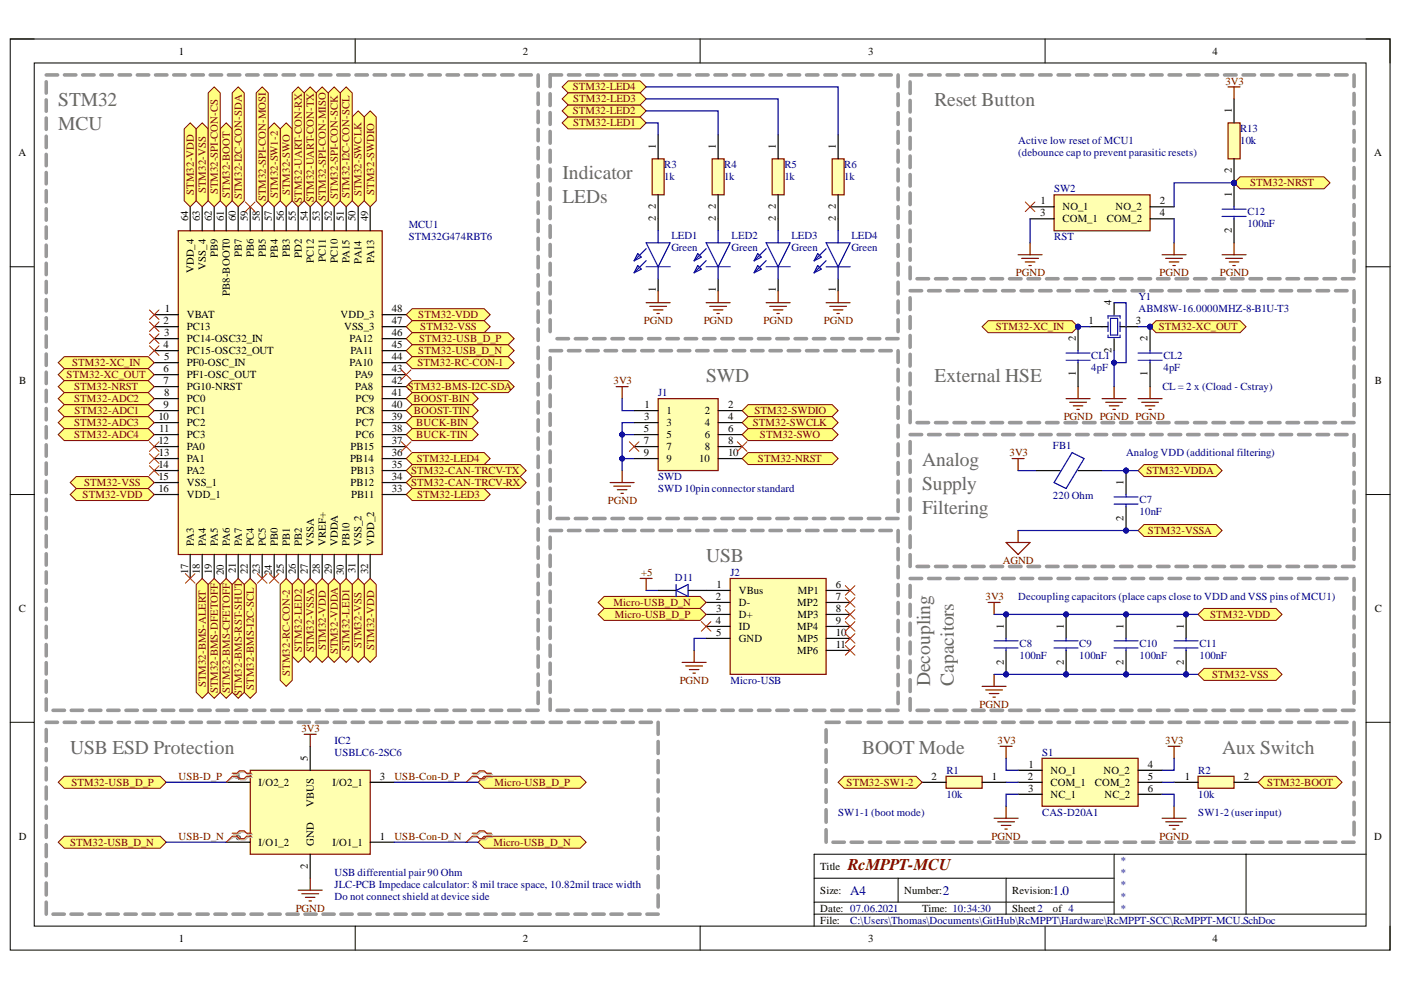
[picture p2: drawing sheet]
<svg xmlns="http://www.w3.org/2000/svg" width="297mm" height="210mm" viewBox="0 0 297 210" stroke-linecap="round" stroke-linejoin="round" font-family="sans-serif">
<defs><g id="words">
<g font-size="4.1" fill="#666">
<text x="12.4" y="22.6">STM32</text>
<text x="198.1" y="22.6">Reset Button</text>
<text x="12.4" y="27.6">MCU</text>
<text x="119.2" y="37.9">Indicator</text>
<text x="119.2" y="42.9">LEDs</text>
<text x="149.7" y="81.1">SWD</text>
<text x="198.1" y="81.1">External HSE</text>
<text x="195.5" y="98.8">Analog</text>
<text x="195.5" y="103.9">Supply</text>
<text x="195.5" y="109">Filtering</text>
<text x="149.7" y="119.1">USB</text>
<text x="197.2" y="145.5" transform="rotate(-90 197.2 145.5)">Decoupling</text>
<text x="202.3" y="145.5" transform="rotate(-90 202.3 145.5)">Capacitors</text>
<text x="14.9" y="159.8">USB ESD Protection</text>
<text x="182.8" y="159.8">BOOT Mode</text>
<text x="259.1" y="159.8">Aux Switch</text>
</g>
<text font-size="3.5" fill="#800000" x="179.8" y="184.4">RcMPPT-MCU</text>
<g font-size="2.8" fill="#000080">
<text x="180.3" y="189.7">A4</text>
<text x="199.9" y="189.7">2</text>
<text x="223.3" y="189.7">1.0</text>
</g>
<g font-size="2.3">
<text x="37.9" y="11.6">1</text>
<text x="110.9" y="11.6">2</text>
<text x="184.1" y="11.6">3</text>
<text x="257.1" y="11.6">4</text>
<text x="261.2" y="24" transform="rotate(-90 261.2 24)">1</text>
<text x="3.9" y="33.1">A</text>
<text x="139" y="31.6" transform="rotate(-90 139 31.6)">1</text>
<text x="151.7" y="31.6" transform="rotate(-90 151.7 31.6)">1</text>
<text x="164.5" y="31.6" transform="rotate(-90 164.5 31.6)">1</text>
<text x="177.2" y="31.6" transform="rotate(-90 177.2 31.6)">1</text>
<text x="291.4" y="33.1">A</text>
<text x="261.2" y="41.9" transform="rotate(-90 261.2 41.9)">1</text>
<text x="261.2" y="36.8" transform="rotate(-90 261.2 36.8)">2</text>
<text x="39.9" y="46.9" transform="rotate(-90 39.9 46.9)">64</text>
<text x="42.4" y="46.9" transform="rotate(-90 42.4 46.9)">63</text>
<text x="44.9" y="46.9" transform="rotate(-90 44.9 46.9)">62</text>
<text x="47.5" y="46.9" transform="rotate(-90 47.5 46.9)">61</text>
<text x="50" y="46.9" transform="rotate(-90 50 46.9)">60</text>
<text x="52.6" y="46.9" transform="rotate(-90 52.6 46.9)">59</text>
<text x="55.1" y="46.9" transform="rotate(-90 55.1 46.9)">58</text>
<text x="57.6" y="46.9" transform="rotate(-90 57.6 46.9)">57</text>
<text x="60.2" y="46.9" transform="rotate(-90 60.2 46.9)">56</text>
<text x="62.7" y="46.9" transform="rotate(-90 62.7 46.9)">55</text>
<text x="65.2" y="46.9" transform="rotate(-90 65.2 46.9)">54</text>
<text x="67.8" y="46.9" transform="rotate(-90 67.8 46.9)">53</text>
<text x="70.3" y="46.9" transform="rotate(-90 70.3 46.9)">52</text>
<text x="72.9" y="46.9" transform="rotate(-90 72.9 46.9)">51</text>
<text x="75.4" y="46.9" transform="rotate(-90 75.4 46.9)">50</text>
<text x="78" y="46.9" transform="rotate(-90 78 46.9)">49</text>
<text x="139" y="46.9" transform="rotate(-90 139 46.9)">2</text>
<text x="139" y="44.4" transform="rotate(-90 139 44.4)">2</text>
<text x="151.7" y="46.9" transform="rotate(-90 151.7 46.9)">2</text>
<text x="151.7" y="44.4" transform="rotate(-90 151.7 44.4)">2</text>
<text x="164.5" y="46.9" transform="rotate(-90 164.5 46.9)">2</text>
<text x="164.5" y="44.4" transform="rotate(-90 164.5 44.4)">2</text>
<text x="177.2" y="46.9" transform="rotate(-90 177.2 46.9)">2</text>
<text x="177.2" y="44.4" transform="rotate(-90 177.2 44.4)">2</text>
<text x="220.5" y="45.8">3</text>
<text x="220.6" y="43.3">1</text>
<text x="225.3" y="44.6">NO_1</text>
<text x="225.3" y="47.1">COM_1</text>
<text x="234.7" y="47.1">COM_2</text>
<text x="236.5" y="44.6">NO_2</text>
<text x="245.9" y="43.3">2</text>
<text x="245.9" y="45.8">4</text>
<text x="261.2" y="49.5" transform="rotate(-90 261.2 49.5)">2</text>
<text x="41.1" y="57.9" transform="rotate(-90 41.1 57.9)">VDD_4</text>
<text x="43.7" y="57.2" transform="rotate(-90 43.7 57.2)">VSS_4</text>
<text x="46.2" y="54.5" transform="rotate(-90 46.2 54.5)">PB9</text>
<text x="51.3" y="54.5" transform="rotate(-90 51.3 54.5)">PB7</text>
<text x="53.8" y="54.5" transform="rotate(-90 53.8 54.5)">PB6</text>
<text x="56.4" y="54.5" transform="rotate(-90 56.4 54.5)">PB5</text>
<text x="58.9" y="54.6" transform="rotate(-90 58.9 54.6)">PB4</text>
<text x="61.4" y="54.5" transform="rotate(-90 61.4 54.5)">PB3</text>
<text x="64" y="54.7" transform="rotate(-90 64 54.7)">PD2</text>
<text x="66.5" y="55.7" transform="rotate(-90 66.5 55.7)">PC12</text>
<text x="69.1" y="55.5" transform="rotate(-90 69.1 55.5)">PC11</text>
<text x="71.6" y="55.7" transform="rotate(-90 71.6 55.7)">PC10</text>
<text x="74.1" y="55.8" transform="rotate(-90 74.1 55.8)">PA15</text>
<text x="76.7" y="55.9" transform="rotate(-90 76.7 55.9)">PA14</text>
<text x="79.3" y="55.7" transform="rotate(-90 79.3 55.7)">PA13</text>
<text x="48.7" y="62.7" transform="rotate(-90 48.7 62.7)">PB8-BOOT0</text>
<text x="139" y="62" transform="rotate(-90 139 62)">1</text>
<text x="151.7" y="62" transform="rotate(-90 151.7 62)">1</text>
<text x="164.5" y="62" transform="rotate(-90 164.5 62)">1</text>
<text x="177.2" y="62" transform="rotate(-90 177.2 62)">1</text>
<text x="235.7" y="64.7" transform="rotate(-90 235.7 64.7)">4</text>
<text x="34.7" y="68.7">2</text>
<text x="34.8" y="71.3">3</text>
<text x="35" y="66.2">1</text>
<text x="39.6" y="67.5">VBAT</text>
<text x="39.6" y="70">PC13</text>
<text x="72.2" y="67.5">VDD_3</text>
<text x="72.9" y="70">VSS_3</text>
<text x="83.1" y="66.2">48</text>
<text x="83.1" y="68.7">47</text>
<text x="83.1" y="71.3">46</text>
<text x="230.8" y="68.7">1</text>
<text x="240.9" y="68.7">3</text>
<text x="34.7" y="73.8">4</text>
<text x="34.8" y="76.4">5</text>
<text x="39.6" y="72.5">PC14-OSC32_IN</text>
<text x="39.6" y="75.1">PC15-OSC32_OUT</text>
<text x="39.6" y="77.6">PF0-OSC_IN</text>
<text x="74.1" y="72.5">PA12</text>
<text x="74.1" y="77.6">PA10</text>
<text x="74.3" y="75.1">PA11</text>
<text x="83.1" y="73.8">45</text>
<text x="83.1" y="76.4">44</text>
<text x="228.1" y="72.3" transform="rotate(-90 228.1 72.3)">2</text>
<text x="235.7" y="74.9" transform="rotate(-90 235.7 74.9)">2</text>
<text x="243.3" y="72.3" transform="rotate(-90 243.3 72.3)">2</text>
<text x="4.1" y="81.4">B</text>
<text x="34.7" y="78.9">6</text>
<text x="34.7" y="81.4">7</text>
<text x="34.8" y="84">8</text>
<text x="39.6" y="80.2">PF1-OSC_OUT</text>
<text x="39.6" y="82.7">PG10-NRST</text>
<text x="75.3" y="80.2">PA9</text>
<text x="75.3" y="82.7">PA8</text>
<text x="83.1" y="78.9">43</text>
<text x="83.1" y="81.4">42</text>
<text x="83.1" y="84">41</text>
<text x="228.1" y="79.8" transform="rotate(-90 228.1 79.8)">1</text>
<text x="243.3" y="79.8" transform="rotate(-90 243.3 79.8)">1</text>
<text x="291.5" y="81.4">B</text>
<text x="33.6" y="89">10</text>
<text x="34.7" y="86.5">9</text>
<text x="39.6" y="85.2">PC0</text>
<text x="39.6" y="87.8">PC1</text>
<text x="75.4" y="85.2">PC9</text>
<text x="75.5" y="87.8">PC8</text>
<text x="83.1" y="86.5">40</text>
<text x="83.1" y="89">39</text>
<text x="136.6" y="89">3</text>
<text x="136.7" y="86.5">1</text>
<text x="141.3" y="87.8">1</text>
<text x="149.5" y="87.8">2</text>
<text x="154.4" y="86.5">2</text>
<text x="154.4" y="89">4</text>
<text x="33.6" y="94.2">12</text>
<text x="33.8" y="91.6">11</text>
<text x="39.6" y="90.3">PC2</text>
<text x="39.6" y="92.9">PC3</text>
<text x="39.6" y="95.5">PA0</text>
<text x="74.3" y="95.5">PB15</text>
<text x="75.4" y="90.3">PC7</text>
<text x="75.4" y="92.9">PC6</text>
<text x="83.1" y="91.6">38</text>
<text x="83.1" y="94.2">37</text>
<text x="136.5" y="91.6">5</text>
<text x="136.5" y="94.2">7</text>
<text x="141.3" y="90.3">3</text>
<text x="141.3" y="92.9">5</text>
<text x="141.3" y="95.5">7</text>
<text x="149.5" y="90.3">4</text>
<text x="149.5" y="92.9">6</text>
<text x="149.5" y="95.5">8</text>
<text x="154.4" y="91.6">6</text>
<text x="154.4" y="94.2">8</text>
<text x="33.6" y="99.3">14</text>
<text x="33.6" y="101.8">15</text>
<text x="33.7" y="96.7">13</text>
<text x="39.6" y="98">PA1</text>
<text x="39.6" y="100.5">PA2</text>
<text x="74.2" y="98">PB14</text>
<text x="74.4" y="100.5">PB13</text>
<text x="83.1" y="96.7">36</text>
<text x="83.1" y="99.3">35</text>
<text x="83.1" y="101.8">34</text>
<text x="136.5" y="96.7">9</text>
<text x="141.3" y="98">9</text>
<text x="148.3" y="98">10</text>
<text x="154.4" y="96.7">10</text>
<text x="33.6" y="104.3">16</text>
<text x="39.6" y="103.1">VSS_1</text>
<text x="39.6" y="105.6">VDD_1</text>
<text x="74.3" y="103.1">PB12</text>
<text x="74.5" y="105.6">PB11</text>
<text x="83.1" y="104.3">33</text>
<text x="238.2" y="102.8" transform="rotate(-90 238.2 102.8)">1</text>
<text x="238.2" y="110.5" transform="rotate(-90 238.2 110.5)">2</text>
<text x="41.1" y="115.8" transform="rotate(-90 41.1 115.8)">PA3</text>
<text x="43.7" y="115.8" transform="rotate(-90 43.7 115.8)">PA4</text>
<text x="46.2" y="115.8" transform="rotate(-90 46.2 115.8)">PA5</text>
<text x="48.7" y="115.8" transform="rotate(-90 48.7 115.8)">PA6</text>
<text x="51.3" y="115.8" transform="rotate(-90 51.3 115.8)">PA7</text>
<text x="53.8" y="115.8" transform="rotate(-90 53.8 115.8)">PC4</text>
<text x="56.4" y="115.8" transform="rotate(-90 56.4 115.8)">PC5</text>
<text x="58.9" y="115.8" transform="rotate(-90 58.9 115.8)">PB0</text>
<text x="61.4" y="115.8" transform="rotate(-90 61.4 115.8)">PB1</text>
<text x="64" y="115.8" transform="rotate(-90 64 115.8)">PB2</text>
<text x="66.5" y="115.8" transform="rotate(-90 66.5 115.8)">VSSA</text>
<text x="69.1" y="115.8" transform="rotate(-90 69.1 115.8)">VREF+</text>
<text x="71.6" y="115.8" transform="rotate(-90 71.6 115.8)">VDDA</text>
<text x="74.1" y="115.8" transform="rotate(-90 74.1 115.8)">PB10</text>
<text x="76.7" y="115.8" transform="rotate(-90 76.7 115.8)">VSS_2</text>
<text x="79.3" y="115.8" transform="rotate(-90 79.3 115.8)">VDD_2</text>
<text x="39.9" y="121.8" transform="rotate(-90 39.9 121.8)">17</text>
<text x="42.4" y="121.8" transform="rotate(-90 42.4 121.8)">18</text>
<text x="44.9" y="121.8" transform="rotate(-90 44.9 121.8)">19</text>
<text x="47.5" y="121.8" transform="rotate(-90 47.5 121.8)">20</text>
<text x="50" y="121.6" transform="rotate(-90 50 121.6)">21</text>
<text x="52.6" y="121.8" transform="rotate(-90 52.6 121.8)">22</text>
<text x="55.1" y="121.7" transform="rotate(-90 55.1 121.7)">23</text>
<text x="57.6" y="121.8" transform="rotate(-90 57.6 121.8)">24</text>
<text x="60.2" y="121.8" transform="rotate(-90 60.2 121.8)">25</text>
<text x="62.7" y="121.8" transform="rotate(-90 62.7 121.8)">26</text>
<text x="65.2" y="121.8" transform="rotate(-90 65.2 121.8)">27</text>
<text x="67.8" y="121.8" transform="rotate(-90 67.8 121.8)">28</text>
<text x="70.3" y="121.8" transform="rotate(-90 70.3 121.8)">29</text>
<text x="72.9" y="121.8" transform="rotate(-90 72.9 121.8)">30</text>
<text x="75.4" y="121.6" transform="rotate(-90 75.4 121.6)">31</text>
<text x="78" y="121.8" transform="rotate(-90 78 121.8)">32</text>
<text x="151.9" y="124.6">1</text>
<text x="156.6" y="125.9">VBus</text>
<text x="169.2" y="125.9">MP1</text>
<text x="177.2" y="124.6">6</text>
<text x="4" y="129.7">C</text>
<text x="151.7" y="127.2">2</text>
<text x="151.8" y="129.7">3</text>
<text x="156.6" y="128.4">D-</text>
<text x="156.6" y="131">D+</text>
<text x="169" y="128.4">MP2</text>
<text x="169.1" y="131">MP3</text>
<text x="177.2" y="127.2">7</text>
<text x="177.2" y="129.7">8</text>
<text x="291.5" y="129.7">C</text>
<text x="151.7" y="132.2">4</text>
<text x="151.8" y="134.8">5</text>
<text x="156.6" y="133.5">ID</text>
<text x="156.6" y="136.1">GND</text>
<text x="169" y="133.5">MP4</text>
<text x="169.1" y="136.1">MP5</text>
<text x="177.2" y="132.2">9</text>
<text x="177.2" y="134.8">10</text>
<text x="177.2" y="137.4">11</text>
<text x="212.8" y="133.3" transform="rotate(-90 212.8 133.3)">1</text>
<text x="225.5" y="133.3" transform="rotate(-90 225.5 133.3)">1</text>
<text x="238.2" y="133.3" transform="rotate(-90 238.2 133.3)">1</text>
<text x="251" y="133.3" transform="rotate(-90 251 133.3)">1</text>
<text x="169" y="138.7">MP6</text>
<text x="212.8" y="141" transform="rotate(-90 212.8 141)">2</text>
<text x="225.5" y="141" transform="rotate(-90 225.5 141)">2</text>
<text x="238.2" y="141" transform="rotate(-90 238.2 141)">2</text>
<text x="251" y="141" transform="rotate(-90 251 141)">2</text>
<text x="65.2" y="161.3" transform="rotate(-90 65.2 161.3)">5</text>
<text x="49.9" y="165.3">4</text>
<text x="54.8" y="166.6">I/O2_2</text>
<text x="70.5" y="166.6">I/O2_1</text>
<text x="80.6" y="165.3">3</text>
<text x="197.5" y="165.3">2</text>
<text x="210.3" y="165.3">1</text>
<text x="217.9" y="165.3">2</text>
<text x="218" y="167.9">3</text>
<text x="218.1" y="162.8">1</text>
<text x="222.7" y="164">NO_1</text>
<text x="222.7" y="166.6">COM_1</text>
<text x="232.1" y="166.6">COM_2</text>
<text x="234" y="164">NO_2</text>
<text x="243.4" y="162.8">4</text>
<text x="243.4" y="165.3">5</text>
<text x="243.4" y="167.9">6</text>
<text x="251.2" y="165.3">1</text>
<text x="263.7" y="165.3">2</text>
<text x="66.5" y="171.1" transform="rotate(-90 66.5 171.1)">VBUS</text>
<text x="222.7" y="169.1">NC_1</text>
<text x="234.2" y="169.1">NC_2</text>
<text x="4" y="178">D</text>
<text x="50" y="178">6</text>
<text x="54.8" y="179.4">I/O1_2</text>
<text x="66.5" y="179.4" transform="rotate(-90 66.5 179.4)">GND</text>
<text x="70.5" y="179.4">I/O1_1</text>
<text x="80.6" y="178">1</text>
<text x="291.4" y="178">D</text>
<text x="65.2" y="184.2" transform="rotate(-90 65.2 184.2)">2</text>
<text x="173.9" y="184.4">Title</text>
<text x="173.9" y="189.5">Size:</text>
<text x="191.7" y="189.5">Number:</text>
<text x="214.6" y="189.5">Revision:</text>
<text x="173.9" y="193.3">Date: 07.06.2021</text>
<text x="173.9" y="195.8">File:</text>
<text x="195.5" y="193.3">Time: 10:34:30</text>
<text x="214.6" y="193.3">Sheet2</text>
<text x="223.3" y="193.3">of 4</text>
<text x="37.9" y="199.6">1</text>
<text x="110.9" y="199.6">2</text>
<text x="184.1" y="199.6">3</text>
<text x="257.1" y="199.6">4</text>
</g>
<g font-size="2.3" fill="#800000">
<text x="259.8" y="17.9">3V3</text>
<text x="121.4" y="19.2">STM32-LED4</text>
<text x="121.5" y="21.7">STM32-LED3</text>
<text x="121.4" y="24.3">STM32-LED2</text>
<text x="121.5" y="26.8">STM32-LED1</text>
<text x="41.1" y="41.3" transform="rotate(-90 41.1 41.3)">STM32-VDD</text>
<text x="43.7" y="40.9" transform="rotate(-90 43.7 40.9)">STM32-VSS</text>
<text x="46.2" y="41.2" transform="rotate(-90 46.2 41.2)">STM32-SPI-CON-CS</text>
<text x="48.7" y="41.9" transform="rotate(-90 48.7 41.9)">STM32-BOOT</text>
<text x="61.4" y="41.3" transform="rotate(-90 61.4 41.3)">STM32-SWO</text>
<text x="76.7" y="41.6" transform="rotate(-90 76.7 41.6)">STM32-SWCLK</text>
<text x="79.3" y="41.3" transform="rotate(-90 79.3 41.3)">STM32-SWDIO</text>
<text x="265.1" y="39.5">STM32-NRST</text>
<text x="51.3" y="42.2" transform="rotate(-90 51.3 42.2)">STM32-I2C-CON-SDA</text>
<text x="56.4" y="42.7" transform="rotate(-90 56.4 42.7)">STM32-SPI-CON-MOSI</text>
<text x="58.9" y="42" transform="rotate(-90 58.9 42)">STM32-SW1-2</text>
<text x="64" y="42.9" transform="rotate(-90 64 42.9)">STM32-UART-CON-RX</text>
<text x="66.5" y="42.9" transform="rotate(-90 66.5 42.9)">STM32-UART-CON-TX</text>
<text x="69.1" y="42.7" transform="rotate(-90 69.1 42.7)">STM32-SPI-CON-MISO</text>
<text x="71.6" y="42.1" transform="rotate(-90 71.6 42.1)">STM32-SPI-CON-SCK</text>
<text x="74.1" y="42" transform="rotate(-90 74.1 42)">STM32-I2C-CON-SCL</text>
<text x="215.4" y="58.6">PGND</text>
<text x="245.8" y="58.6">PGND</text>
<text x="258.6" y="58.6">PGND</text>
<text x="88.7" y="67.5">STM32-VDD</text>
<text x="89.1" y="70">STM32-VSS</text>
<text x="136.5" y="68.7">PGND</text>
<text x="149.2" y="68.7">PGND</text>
<text x="161.9" y="68.7">PGND</text>
<text x="174.7" y="68.7">PGND</text>
<text x="211.1" y="70">STM32-XC_IN</text>
<text x="245.7" y="70">STM32-XC_OUT</text>
<text x="15.3" y="77.6">STM32-XC_IN</text>
<text x="88.5" y="77.6">STM32-RC-CON-1</text>
<text x="88.7" y="75.1">STM32-USB_D_N</text>
<text x="88.9" y="72.5">STM32-USB_D_P</text>
<text x="14.1" y="80.2">STM32-XC_OUT</text>
<text x="15.7" y="82.7">STM32-NRST</text>
<text x="86.5" y="82.7">STM32-BMS-I2C-SDA</text>
<text x="130.1" y="81.4">3V3</text>
<text x="15.7" y="85.2">STM32-ADC2</text>
<text x="15.8" y="87.8">STM32-ADC1</text>
<text x="87.7" y="85.2">BOOST-BIN</text>
<text x="87.8" y="87.8">BOOST-TIN</text>
<text x="159.9" y="87.8">STM32-SWDIO</text>
<text x="225.5" y="89">PGND PGND PGND</text>
<text x="15.7" y="90.3">STM32-ADC3</text>
<text x="15.7" y="92.9">STM32-ADC4</text>
<text x="88.3" y="90.3">BUCK-BIN</text>
<text x="88.3" y="92.9">BUCK-TIN</text>
<text x="159.6" y="90.3">STM32-SWCLK</text>
<text x="161.1" y="92.9">STM32-SWO</text>
<text x="87.2" y="100.5">STM32-CAN-TRCV-TX</text>
<text x="88.4" y="98">STM32-LED4</text>
<text x="160.7" y="98">STM32-NRST</text>
<text x="214" y="96.7">3V3</text>
<text x="243.1" y="100.5">STM32-VDDA</text>
<text x="17.5" y="105.6">STM32-VDD</text>
<text x="17.9" y="103.1">STM32-VSS</text>
<text x="87.2" y="103.1">STM32-CAN-TRCV-RX</text>
<text x="88.4" y="105.6">STM32-LED3</text>
<text x="128.9" y="106.9">PGND</text>
<text x="243.4" y="113.2">STM32-VSSA</text>
<text x="212.6" y="119.6">AGND</text>
<text x="135.9" y="122.1">+5</text>
<text x="130.1" y="128.4">Micro-USB_D_N</text>
<text x="130.3" y="131">Micro-USB_D_P</text>
<text x="208.9" y="127.2">3V3</text>
<text x="256.6" y="131">STM32-VDD</text>
<text x="69.1" y="137.8" transform="rotate(-90 69.1 137.8)">STM32-VDD</text>
<text x="76.7" y="137.5" transform="rotate(-90 76.7 137.5)">STM32-VSS</text>
<text x="79.3" y="137.8" transform="rotate(-90 79.3 137.8)">STM32-VDD</text>
<text x="61.4" y="143.2" transform="rotate(-90 61.4 143.2)">STM32-RC-CON-2</text>
<text x="64" y="138.2" transform="rotate(-90 64 138.2)">STM32-LED2</text>
<text x="66.5" y="138.3" transform="rotate(-90 66.5 138.3)">STM32-VSSA</text>
<text x="71.6" y="138.8" transform="rotate(-90 71.6 138.8)">STM32-VDDA</text>
<text x="74.1" y="138.1" transform="rotate(-90 74.1 138.1)">STM32-LED1</text>
<text x="257" y="143.7">STM32-VSS</text>
<text x="43.7" y="145.7" transform="rotate(-90 43.7 145.7)">STM32-BMS-ALERT</text>
<text x="46.2" y="147" transform="rotate(-90 46.2 147)">STM32-BMS-DFETOFF</text>
<text x="48.7" y="146.9" transform="rotate(-90 48.7 146.9)">STM32-BMS-CFETOFF</text>
<text x="51.3" y="147.5" transform="rotate(-90 51.3 147.5)">STM32-BMS-RST-SHUT</text>
<text x="53.8" y="146.2" transform="rotate(-90 53.8 146.2)">STM32-BMS-I2C-SCL</text>
<text x="144.1" y="145">PGND</text>
<text x="63.9" y="155.2">3V3</text>
<text x="207.7" y="150.1">PGND</text>
<text x="211.5" y="157.7">3V3</text>
<text x="247" y="157.7">3V3</text>
<text x="15.1" y="166.6">STM32-USB_D_P</text>
<text x="37.8" y="165.3">USB-D_P</text>
<text x="83.6" y="165.3">USB-Con-D_P</text>
<text x="104.9" y="166.6">Micro-USB_D_P</text>
<text x="179.5" y="166.6">STM32-SW1-2</text>
<text x="268.7" y="166.6">STM32-BOOT</text>
<text x="14.9" y="179.4">STM32-USB_D_N</text>
<text x="37.8" y="178">USB-D_N</text>
<text x="83.6" y="178">USB-Con-D_N</text>
<text x="104.6" y="179.4">Micro-USB_D_N</text>
<text x="210.2" y="178">PGND</text>
<text x="245.8" y="178">PGND</text>
<text x="62.7" y="193.3">PGND</text>
</g>
<g font-size="2.3" fill="#000080">
<text x="262.9" y="28.1">R13</text>
<text x="140.8" y="35.7">R3</text>
<text x="153.5" y="35.7">R4</text>
<text x="166.3" y="35.7">R5</text>
<text x="179" y="35.7">R6</text>
<text x="215.9" y="30.6">Active low reset of MCU1</text>
<text x="215.9" y="33.1">(debounce cap to prevent parasitic resets)</text>
<text x="262.9" y="30.6">10k</text>
<text x="140.8" y="38.2">1k</text>
<text x="153.5" y="38.2">1k</text>
<text x="166.3" y="38.2">1k</text>
<text x="179" y="38.2">1k</text>
<text x="223.5" y="40.8">SW2</text>
<text x="264.5" y="45.6">C12</text>
<text x="86.7" y="48.4">MCU1</text>
<text x="86.7" y="51">STM32G474RBT6</text>
<text x="142.3" y="50.7">LED1</text>
<text x="142.3" y="53.3">Green</text>
<text x="155.1" y="50.7">LED2</text>
<text x="155.1" y="53.3">Green</text>
<text x="167.8" y="50.7">LED3</text>
<text x="167.8" y="53.3">Green</text>
<text x="180.5" y="50.7">LED4</text>
<text x="180.5" y="53.3">Green</text>
<text x="223.5" y="51">RST</text>
<text x="264.5" y="48.1">100nF</text>
<text x="241.4" y="63.7">Y1</text>
<text x="241.4" y="66.2">ABM8W-16.0000MHZ-8-B1U-T3</text>
<text x="231.4" y="76.1">CL1</text>
<text x="246.7" y="76.1">CL2</text>
<text x="139.6" y="84">J1</text>
<text x="231.4" y="78.6">4pF</text>
<text x="246.4" y="82.7">CL = 2 x (Cload - Cstray)</text>
<text x="246.7" y="78.6">4pF</text>
<text x="223.3" y="95.2">FB1</text>
<text x="139.6" y="101.8">SWD</text>
<text x="238.7" y="96.7">Analog VDD (additional filtering)</text>
<text x="139.6" y="104.3">SWD 10pin connector standard</text>
<text x="223.3" y="105.9">220 Ohm</text>
<text x="241.6" y="106.6">C7</text>
<text x="241.6" y="109.2">10nF</text>
<text x="143.1" y="123.1">D11</text>
<text x="154.9" y="122.1">J2</text>
<text x="215.9" y="127.2">Decoupling capacitors (place caps close to VDD and VSS pins ofMCU1)</text>
<text x="216.1" y="137.2">C8</text>
<text x="228.8" y="137.2">C9</text>
<text x="241.6" y="137.2">C10</text>
<text x="254.3" y="137.2">C11</text>
<text x="216.1" y="139.7">100nF</text>
<text x="228.8" y="139.7">100nF</text>
<text x="241.6" y="139.7">100nF</text>
<text x="254.3" y="139.7">100nF</text>
<text x="154.9" y="145">Micro-USB</text>
<text x="70.9" y="157.7">IC2</text>
<text x="70.9" y="160.2">USBLC6-2SC6</text>
<text x="221" y="160.2">S1</text>
<text x="200.7" y="164">R1</text>
<text x="254.1" y="164">R2</text>
<text x="177.7" y="172.9">SW1-1 (boot mode)</text>
<text x="200.7" y="169.1">10k</text>
<text x="221" y="172.9">CAS-D20A1</text>
<text x="254.1" y="172.9">SW1-2 (user input)</text>
<text x="254.1" y="169.1">10k</text>
<text x="70.9" y="185.7">USB differential pair 90 Ohm</text>
<text x="237.5" y="183.2">*</text>
<text x="237.5" y="185.7">*</text>
<text x="70.9" y="188.2">JLC-PCB Impedace calculator: 8 mil trace space, 10.82mil trace width</text>
<text x="70.9" y="190.8">Do not connect shield at device side</text>
<text x="237.5" y="188.2">*</text>
<text x="237.5" y="190.8">*</text>
<text x="180.3" y="195.8">C:\Users\Thomas\Documents\GitHub\RcMPPT\Hardware\RcMPPT-SCC\RcMPPT-MCU.SchDoc</text>
<text x="237.5" y="193.3">*</text>
</g>
</g></defs>
<path d="M2.2 8.3h292.5v193.1h-292.5z" fill="none" stroke="#000" stroke-width=".21"/>
<path d="M7.3 13.4h282.3v183h-282.3z" fill-rule="evenodd" fill="#fff"/>
<g fill="none" stroke="#000" stroke-width=".21">
<path d="M2.2 8.3h5.1M7.3 13.4h282.3v183h-282.3zM75.3 8.3v5M148.4 8.3v5M221.6 8.3v5.1M289.6 8.3h5.1v5.1M2.2 56.6h5.1M289.6 56.6h5.1M2.2 104.9h5.1M289.6 104.9h5.1M2.2 153.1h5.1M289.6 153.1h5.1"/>
<path d="M75.3 196.4v5M148.4 196.4v5M172.6 186.2h63.6M172.6 193.8h117M172.6 191.3h63.6M190.4 186.2v5.1M213.3 186.2v7.6M221.6 196.4v5M236.2 181.1v12.7M264.2 181.1v12.7M289.6 181.1h-117v15.3M294.7 196.4v5"/>
</g>
<path d="M37.8 48.9h43.2v68.7h-43.2z" fill-rule="evenodd" fill="#ffffb0"/>
<path d="M37.8 48.9h43.2v68.7h-43.2z" fill="none" stroke="#800000" stroke-width=".25"/>
<g fill="none" stroke="#000" stroke-width=".25">
<path d="M40.3 43.8v5.1M42.9 43.8v5.1M45.4 43.8v5.1M48 43.8v5.1M50.5 43.8v5.1M53 43.8v5.1M55.6 43.8v5.1M58.1 43.8v5.1M60.7 43.8v5.1M63.2 43.8v5.1M65.8 43.8v5.1M68.3 43.8v5.1"/>
<path d="M70.9 43.8v5.1M73.4 43.8v5.1M75.9 43.8v5.1M78.5 43.8v5.1M32.7 66.7h5.1M32.7 69.3h5.1M32.7 71.8h5.1M32.7 74.3h5.1M32.7 76.9h5.1M32.7 79.4h5.1M81 66.7h5.1M81 69.3h5.1"/>
<path d="M81 71.8h5.1M81 74.3h5.1M81 76.9h5.1M81 79.4h5.1M32.7 82h5.1M32.7 84.5h5.1M32.7 87.1h5.1M32.7 89.6h5.1M32.7 92.1h5.1M32.7 94.7h5.1M32.7 97.2h5.1M32.7 99.8h5.1"/>
<path d="M81 82h5.1M81 84.5h5.1M81 87.1h5.1M81 89.6h5.1M81 92.1h5.1M81 94.7h5.1M81 97.2h5.1M81 99.8h5.1M32.7 102.3h5.1M32.7 104.9h5.1M40.3 117.6v5M42.9 117.6v5"/>
<path d="M45.4 117.6v5M48 117.6v5M50.5 117.6v5M53 117.6v5M55.6 117.6v5M58.1 117.6v5M60.7 117.6v5M63.2 117.6v5M65.8 117.6v5M68.3 117.6v5M70.9 117.6v5M73.4 117.6v5"/>
<path d="M75.9 117.6v5M78.5 117.6v5M81 102.3h5.1M81 104.9h5.1"/>
</g>
<path d="M12.3 76.9l1.3-1.3h17.8l1.3 1.3-1.3 1.3h-17.8z" fill-rule="evenodd" fill="#ffff80"/>
<path d="M12.3 76.9l1.3-1.3h17.8l1.3 1.3-1.3 1.3h-17.8z" fill="none" stroke="#800000" stroke-width=".21"/>
<path d="M12.3 79.4l1.3-1.2h17.8l1.3 1.2-1.3 1.3h-17.8z" fill-rule="evenodd" fill="#ffff80"/>
<path d="M12.3 79.4l1.3-1.2h17.8l1.3 1.2-1.3 1.3h-17.8z" fill="none" stroke="#800000" stroke-width=".21"/>
<path d="M208.2 69.3l1.3-1.3h17.8l1.3 1.3-1.3 1.2h-17.8z" fill-rule="evenodd" fill="#ffff80"/>
<path d="M208.2 69.3l1.3-1.3h17.8l1.3 1.3-1.3 1.2h-17.8z" fill="none" stroke="#800000" stroke-width=".21"/>
<circle cx="228.6" cy="69.3" r=".51" fill="#000080"/>
<circle cx="228.6" cy="69.3" r=".51" fill="none" stroke="#000080" stroke-width=".21"/>
<path d="M243.8 69.3l1.3-1.3h17.8l1.3 1.3-1.3 1.2h-17.8z" fill-rule="evenodd" fill="#ffff80"/>
<path d="M243.8 69.3l1.3-1.3h17.8l1.3 1.3-1.3 1.2h-17.8z" fill="none" stroke="#800000" stroke-width=".21"/>
<circle cx="243.8" cy="69.3" r=".51" fill="#000080"/>
<circle cx="243.8" cy="69.3" r=".51" fill="none" stroke="#000080" stroke-width=".21"/>
<path d="M226 84.5h5.1M226.8 85.3h3.6M227.6 86h2M228.3 86.8h.5M228.6 82v2.5M241.3 84.5h5.1M242.1 85.3h3.5M242.8 86h2.1M243.6 86.8h.5M243.8 82v2.5" fill="none" stroke="#800000" stroke-width=".25"/>
<path d="M31.7 70.8l2 2M31.7 73.3l2 2.1M33.7 70.8l-2 2M33.7 73.3l-2 2.1" fill="none" stroke="#f00" stroke-width=".21"/>
<path d="M14.9 104.9l1.3-1.3h15.2l1.3 1.3-1.3 1.2h-15.2z" fill-rule="evenodd" fill="#ffff80"/>
<path d="M14.9 104.9l1.3-1.3h15.2l1.3 1.3-1.3 1.2h-15.2z" fill="none" stroke="#800000" stroke-width=".21"/>
<path d="M77.2 123.9l1.3-1.3 1.3 1.3v15.3l-1.3 1.2-1.3-1.2z" fill-rule="evenodd" fill="#ffff80"/>
<path d="M77.2 123.9l1.3-1.3 1.3 1.3v15.3l-1.3 1.2-1.3-1.2z" fill="none" stroke="#800000" stroke-width=".21"/>
<path d="M69.6 123.9l1.3-1.3 1.2 1.3v15.3l-1.2 1.2-1.3-1.2z" fill-rule="evenodd" fill="#ffff80"/>
<path d="M69.6 123.9l1.3-1.3 1.2 1.3v15.3l-1.2 1.2-1.3-1.2z" fill="none" stroke="#800000" stroke-width=".21"/>
<path d="M67 123.9l1.3-1.3 1.3 1.3v15.3l-1.3 1.2-1.3-1.2z" fill-rule="evenodd" fill="#ffff80"/>
<path d="M67 123.9l1.3-1.3 1.3 1.3v15.3l-1.3 1.2-1.3-1.2z" fill="none" stroke="#800000" stroke-width=".21"/>
<path d="M86.1 66.7l1.3-1.2h15.3l1.2 1.2-1.2 1.3h-15.3z" fill-rule="evenodd" fill="#ffff80"/>
<path d="M86.1 66.7l1.3-1.2h15.3l1.2 1.2-1.2 1.3h-15.3z" fill="none" stroke="#800000" stroke-width=".21"/>
<path d="M40.3 26.1l1.3 1.2v15.3l-1.3 1.2-1.2-1.2v-15.3z" fill-rule="evenodd" fill="#ffff80"/>
<path d="M40.3 26.1l1.3 1.2v15.3l-1.3 1.2-1.2-1.2v-15.3z" fill="none" stroke="#800000" stroke-width=".21"/>
<path d="M14.9 102.3l1.3-1.3h15.2l1.3 1.3-1.3 1.3h-15.2z" fill-rule="evenodd" fill="#ffff80"/>
<path d="M14.9 102.3l1.3-1.3h15.2l1.3 1.3-1.3 1.3h-15.2z" fill="none" stroke="#800000" stroke-width=".21"/>
<path d="M74.7 123.9l1.2-1.3 1.3 1.3v15.3l-1.3 1.2-1.2-1.2z" fill-rule="evenodd" fill="#ffff80"/>
<path d="M74.7 123.9l1.2-1.3 1.3 1.3v15.3l-1.3 1.2-1.2-1.2z" fill="none" stroke="#800000" stroke-width=".21"/>
<path d="M86.1 69.3l1.3-1.3h15.3l1.2 1.3-1.2 1.2h-15.3z" fill-rule="evenodd" fill="#ffff80"/>
<path d="M86.1 69.3l1.3-1.3h15.3l1.2 1.3-1.2 1.2h-15.3z" fill="none" stroke="#800000" stroke-width=".21"/>
<path d="M42.9 26.1l1.2 1.2v15.3l-1.2 1.2-1.3-1.2v-15.3z" fill-rule="evenodd" fill="#ffff80"/>
<path d="M42.9 26.1l1.2 1.2v15.3l-1.2 1.2-1.3-1.2v-15.3z" fill="none" stroke="#800000" stroke-width=".21"/>
<path d="M64.5 123.9l1.3-1.3 1.2 1.3v15.3l-1.2 1.2-1.3-1.2z" fill-rule="evenodd" fill="#ffff80"/>
<path d="M64.5 123.9l1.3-1.3 1.2 1.3v15.3l-1.2 1.2-1.3-1.2z" fill="none" stroke="#800000" stroke-width=".21"/>
<path d="M241.3 112.5l1.3-1.3h15.2l1.3 1.3-1.3 1.3h-15.2z" fill-rule="evenodd" fill="#ffff80"/>
<path d="M241.3 112.5l1.3-1.3h15.2l1.3 1.3-1.3 1.3h-15.2z" fill="none" stroke="#800000" stroke-width=".21"/>
<path d="M242.6 98.5h15.2l1.3 1.3-1.3 1.2h-15.2l-1.3-1.2z" fill-rule="evenodd" fill="#ffff80"/>
<path d="M242.6 98.5h15.2l1.3 1.3-1.3 1.2h-15.2l-1.3-1.2z" fill="none" stroke="#800000" stroke-width=".21"/>
<path d="M214.6 97.2h2.5M215.9 97.2v2.6M213.3 115h5.1l-2.5 2.6zM215.9 112.5v2.5" fill="none" stroke="#800000" stroke-width=".25"/>
<circle cx="238.8" cy="99.8" r=".51" fill="#000080"/>
<circle cx="238.8" cy="99.8" r=".51" fill="none" stroke="#000080" stroke-width=".21"/>
<circle cx="238.7" cy="112.5" r=".51" fill="#000080"/>
<circle cx="238.7" cy="112.5" r=".51" fill="none" stroke="#000080" stroke-width=".21"/>
<path d="M238.7 99.8v5.1" fill="none" stroke="#000" stroke-width=".25"/>
<circle cx="238.8" cy="99.8" r=".51" fill="#000080"/>
<circle cx="238.8" cy="99.8" r=".51" fill="none" stroke="#000080" stroke-width=".21"/>
<path d="M238.7 107.4v5.1" fill="none" stroke="#000" stroke-width=".25"/>
<circle cx="238.7" cy="112.5" r=".51" fill="#000080"/>
<circle cx="238.7" cy="112.5" r=".51" fill="none" stroke="#000080" stroke-width=".21"/>
<path d="M236.2 105.4h5.1M236.2 106.9h5.1M238.7 104.9v.5M238.7 106.9v.5" fill="none" stroke="#00f" stroke-width=".25"/>
<path d="M209.5 127.7h2.5M210.8 127.7v2.6" fill="none" stroke="#800000" stroke-width=".25"/>
<path d="M254 130.3l1.3-1.3h15.2l1.3 1.3-1.3 1.2h-15.2z" fill-rule="evenodd" fill="#ffff80"/>
<path d="M254 130.3l1.3-1.3h15.2l1.3 1.3-1.3 1.2h-15.2z" fill="none" stroke="#800000" stroke-width=".21"/>
<path d="M208.2 145.5h5.1M209 146.3h3.5M209.8 147h2M210.5 147.8h.5M210.8 143v2.5" fill="none" stroke="#800000" stroke-width=".25"/>
<path d="M255.3 141.7h15.2l1.3 1.3-1.3 1.3h-15.2l-1.3-1.3z" fill-rule="evenodd" fill="#ffff80"/>
<path d="M255.3 141.7h15.2l1.3 1.3-1.3 1.3h-15.2l-1.3-1.3z" fill="none" stroke="#800000" stroke-width=".21"/>
<path d="M31.7 65.7l2 2M33.7 65.7l-2 2" fill="none" stroke="#f00" stroke-width=".21"/>
<path d="M220.9 160.8h20.4v10.1h-20.4z" fill-rule="evenodd" fill="#ffffb0"/>
<g fill="none" stroke="#800000" stroke-width=".25">
<path d="M212 158.2h2.6M213.3 158.2v2.6M247.7 158.2h2.5M248.9 158.2v2.6M210.8 173.5h5.1M211.5 174.2h3.6M212.3 175h2M213.1 175.8h.5M213.3 170.9v2.6M220.9 160.8h20.4v10.1h-20.4zM246.4 173.5h5.1M247.1 174.2h3.6"/>
<path d="M247.9 175h2M248.7 175.8h.5M248.9 170.9v2.6"/>
</g>
<path d="M215.9 163.3h5M215.9 165.9h5M215.9 168.4h5M241.3 163.3h5.1M241.3 165.9h5.1M241.3 168.4h5.1" fill="none" stroke="#000" stroke-width=".25"/>
<path d="M48 26.1l1.2 1.2v15.3l-1.2 1.2-1.3-1.2v-15.3z" fill-rule="evenodd" fill="#ffff80"/>
<path d="M48 26.1l1.2 1.2v15.3l-1.2 1.2-1.3-1.2v-15.3z" fill="none" stroke="#800000" stroke-width=".21"/>
<path d="M223.5 41.3h20.3v7.6h-20.3z" fill-rule="evenodd" fill="#ffffb0"/>
<path d="M223.5 41.3h20.3v7.6h-20.3z" fill="none" stroke="#800000" stroke-width=".25"/>
<path d="M218.4 43.8h5.1M218.4 46.4h5.1M243.8 43.8h5.1M243.8 46.4h5.1" fill="none" stroke="#000" stroke-width=".25"/>
<path d="M12.3 82l1.3-1.3h17.8l1.3 1.3-1.3 1.2h-17.8z" fill-rule="evenodd" fill="#ffff80"/>
<path d="M12.3 82l1.3-1.3h17.8l1.3 1.3-1.3 1.2h-17.8z" fill="none" stroke="#800000" stroke-width=".21"/>
<path d="M261.6 38.8l1.3-1.3h17.8l1.3 1.3-1.3 1.2h-17.8z" fill-rule="evenodd" fill="#ffff80"/>
<path d="M261.6 38.8l1.3-1.3h17.8l1.3 1.3-1.3 1.2h-17.8z" fill="none" stroke="#800000" stroke-width=".21"/>
<circle cx="261.6" cy="38.8" r=".51" fill="#000080"/>
<circle cx="261.6" cy="38.8" r=".51" fill="none" stroke="#000080" stroke-width=".21"/>
<path d="M215.9 54h5M216.6 54.8h3.6M217.4 55.5h2M218.1 56.3h.5M218.4 51.5v2.5M246.4 54h5.1M247.1 54.8h3.6M247.9 55.5h2M248.7 56.3h.5M248.9 51.5v2.5" fill="none" stroke="#800000" stroke-width=".25"/>
<path d="M86.1 74.3l1.3-1.2h20.3l1.3 1.2-1.3 1.3h-20.3z" fill-rule="evenodd" fill="#ffff80"/>
<path d="M86.1 74.3l1.3-1.2h20.3l1.3 1.2-1.3 1.3h-20.3z" fill="none" stroke="#800000" stroke-width=".21"/>
<path d="M86.1 71.8l1.3-1.3h20.3l1.3 1.3-1.3 1.3h-20.3z" fill-rule="evenodd" fill="#ffff80"/>
<path d="M86.1 71.8l1.3-1.3h20.3l1.3 1.3-1.3 1.3h-20.3z" fill="none" stroke="#800000" stroke-width=".21"/>
<path d="M77.2 24.8l1.3-1.3 1.3 1.3v17.8l-1.3 1.2-1.3-1.2z" fill-rule="evenodd" fill="#ffff80"/>
<path d="M77.2 24.8l1.3-1.3 1.3 1.3v17.8l-1.3 1.2-1.3-1.2z" fill="none" stroke="#800000" stroke-width=".21"/>
<path d="M74.7 24.8l1.2-1.3 1.3 1.3v17.8l-1.3 1.2-1.2-1.2z" fill-rule="evenodd" fill="#ffff80"/>
<path d="M74.7 24.8l1.2-1.3 1.3 1.3v17.8l-1.3 1.2-1.2-1.2z" fill="none" stroke="#800000" stroke-width=".21"/>
<path d="M60.7 26.1l1.2 1.2v15.3l-1.2 1.2-1.3-1.2v-15.3z" fill-rule="evenodd" fill="#ffff80"/>
<path d="M60.7 26.1l1.2 1.2v15.3l-1.2 1.2-1.3-1.2v-15.3z" fill="none" stroke="#800000" stroke-width=".21"/>
<path d="M139.5 84.5h12.8v15.3h-12.8z" fill-rule="evenodd" fill="#ffffb0"/>
<path d="M130.6 82h2.6M131.9 82v2.5M131.9 99.8v2.5M139.5 84.5h12.8v15.3h-12.8zM129.4 102.3h5M130.1 103.1h3.6M130.9 103.8h2M131.7 104.6h.5" fill="none" stroke="#800000" stroke-width=".25"/>
<path d="M134.4 87.1h5.1M134.4 89.6h5.1M134.4 92.1h5.1M134.4 94.7h5.1M134.4 97.2h5.1M152.3 87.1h5M152.3 89.6h5M152.3 92.1h5M152.3 94.7h5M152.3 97.2h5" fill="none" stroke="#000" stroke-width=".25"/>
<path d="M157.3 87.1l1.3-1.3h17.8l1.3 1.3-1.3 1.2h-17.8z" fill-rule="evenodd" fill="#ffff80"/>
<path d="M157.3 87.1l1.3-1.3h17.8l1.3 1.3-1.3 1.2h-17.8z" fill="none" stroke="#800000" stroke-width=".21"/>
<path d="M158.6 88.3h17.8l1.3 1.3-1.3 1.3h-17.8l-1.3-1.3z" fill-rule="evenodd" fill="#ffff80"/>
<path d="M158.6 88.3h17.8l1.3 1.3-1.3 1.3h-17.8l-1.3-1.3z" fill="none" stroke="#800000" stroke-width=".21"/>
<path d="M157.3 92.1l1.3-1.2h17.8l1.3 1.2-1.3 1.3h-17.8z" fill-rule="evenodd" fill="#ffff80"/>
<path d="M157.3 92.1l1.3-1.2h17.8l1.3 1.2-1.3 1.3h-17.8z" fill="none" stroke="#800000" stroke-width=".21"/>
<path d="M133.4 93.7l2.1 2M135.5 93.7l-2.1 2M156.3 93.7l2.1 2M158.4 93.7l-2.1 2" fill="none" stroke="#f00" stroke-width=".21"/>
<path d="M53.1 163.3h25.4v17.8h-25.4z" fill-rule="evenodd" fill="#ffffb0"/>
<path d="M53.1 163.3h25.4v17.8h-25.4zM63.2 188.7h5.1M64 189.5h3.6M64.8 190.3h2M65.5 191h.5M65.8 186.2v2.5" fill="none" stroke="#800000" stroke-width=".25"/>
<path d="M65.8 158.2v5.1M48 165.9h5M48 178.6h5.1M78.5 165.9h5.1M78.5 178.6h5.1M65.8 181.1v5.1" fill="none" stroke="#000" stroke-width=".25"/>
<path d="M12.3 165.9l1.3-1.3h20.4l1.2 1.3-1.2 1.2h-20.4z" fill-rule="evenodd" fill="#ffff80"/>
<path d="M12.3 165.9l1.3-1.3h20.4l1.2 1.3-1.2 1.2h-20.4z" fill="none" stroke="#800000" stroke-width=".21"/>
<path d="M12.3 178.6l1.3-1.3h20.4l1.2 1.3-1.2 1.2h-20.4z" fill-rule="evenodd" fill="#ffff80"/>
<path d="M12.3 178.6l1.3-1.3h20.4l1.2 1.3-1.2 1.2h-20.4z" fill="none" stroke="#800000" stroke-width=".21"/>
<path d="M49.5 176.9h1l.5-.5h1l.5 .5h1.1M49.5 177.6h1l.5 .5h1l.5-.5h1.1" fill="none" stroke="#d0a3a3" stroke-width=".25"/>
<path d="M49.5 177.6l-1.5 1" fill="none" stroke="#d0a3a3" stroke-width=".21"/>
<path d="M49.2 176.7h1l.6-.5h1l.5 .5h1M49.2 177.3h1l.6 .5h1l.5-.5h1" fill="none" stroke="#f00" stroke-width=".25"/>
<path d="M49.2 177.3l-1.2 1.3" fill="none" stroke="#f00" stroke-width=".21"/>
<path d="M154.8 122.7h20.3v20.3h-20.3z" fill-rule="evenodd" fill="#ffffb0"/>
<path d="M154.8 122.7h20.3v20.3h-20.3z" fill="none" stroke="#800000" stroke-width=".25"/>
<path d="M149.7 125.2h5.1M149.7 127.7h5.1M149.7 130.3h5.1M149.7 132.8h5.1M149.7 135.4h5.1M175.1 125.2h5.1M175.1 127.7h5.1M175.1 130.3h5.1M175.1 132.8h5.1M175.1 135.4h5.1M175.1 137.9h5.1" fill="none" stroke="#000" stroke-width=".25"/>
<path d="M101.4 178.6l1.3-1.3h20.3l1.3 1.3-1.3 1.2h-20.3z" fill-rule="evenodd" fill="#ffff80"/>
<path d="M101.4 178.6l1.3-1.3h20.3l1.3 1.3-1.3 1.2h-20.3z" fill="none" stroke="#800000" stroke-width=".21"/>
<path d="M101.4 165.9l1.3-1.3h20.3l1.3 1.3-1.3 1.2h-20.3z" fill-rule="evenodd" fill="#ffff80"/>
<path d="M101.4 165.9l1.3-1.3h20.3l1.3 1.3-1.3 1.2h-20.3z" fill="none" stroke="#800000" stroke-width=".21"/>
<path d="M100.4 164.2h1l.5-.5h1l.5 .5h1M100.4 164.8h1l.5 .6h1l.5-.6h1" fill="none" stroke="#d0a3a3" stroke-width=".25"/>
<path d="M100.4 164.8l-1.6 1.1" fill="none" stroke="#d0a3a3" stroke-width=".21"/>
<path d="M100.1 163.9h1l.5-.5h1.1l.5 .5h1M100.1 164.6h1l.5 .5h1.1l.5-.5h1" fill="none" stroke="#f00" stroke-width=".25"/>
<path d="M100.1 164.6l-1.3 1.3" fill="none" stroke="#f00" stroke-width=".21"/>
<path d="M147.2 137.9v2.5M144.6 140.4h5.1M145.4 141.2h3.6M146.2 142h2M146.9 142.7h.5" fill="none" stroke="#800000" stroke-width=".25"/>
<path d="M126.8 130.3l1.3-1.3h20.3l1.3 1.3-1.3 1.2h-20.3z" fill-rule="evenodd" fill="#ffff80"/>
<path d="M126.8 130.3l1.3-1.3h20.3l1.3 1.3-1.3 1.2h-20.3z" fill="none" stroke="#800000" stroke-width=".21"/>
<path d="M126.8 127.7l1.3-1.2h20.3l1.3 1.2-1.3 1.3h-20.3z" fill-rule="evenodd" fill="#ffff80"/>
<path d="M126.8 127.7l1.3-1.2h20.3l1.3 1.2-1.3 1.3h-20.3z" fill="none" stroke="#800000" stroke-width=".21"/>
<g fill="none" stroke="#f00" stroke-width=".21">
<path d="M148.7 131.8l2 2M150.7 131.8l-2 2M179.2 124.2l2.1 2M179.2 126.7l2.1 2.1M179.2 129.3l2.1 2M179.2 131.8l2.1 2M179.2 134.3l2.1 2.1M179.2 136.9l2.1 2M181.3 124.2l-2.1 2M181.3 126.7l-2.1 2.1M181.3 129.3l-2.1 2M181.3 131.8l-2.1 2"/>
<path d="M181.3 134.3l-2.1 2.1M181.3 136.9l-2.1 2"/>
</g>
<g fill="none" stroke="#800000" stroke-width=".25">
<path d="M137 64.2h5.1M137.8 64.9h3.5M138.5 65.7h2.1M139.3 66.5h.5M139.5 61.6v2.6M149.7 64.2h5.1M150.5 64.9h3.5M151.2 65.7h2.1M152 66.5h.5M152.3 61.6v2.6M162.4 64.2h5.1M163.2 64.9h3.6"/>
<path d="M164 65.7h2M164.7 66.5h.5M165 61.6v2.6M175.1 64.2h5.1M175.9 64.9h3.6M176.7 65.7h2M177.4 66.5h.6M177.7 61.6v2.6"/>
</g>
<path d="M138.3 33.7h2.5v7.6h-2.5z" fill-rule="evenodd" fill="#ffffb0"/>
<path d="M138.3 33.7h2.5v7.6h-2.5z" fill="none" stroke="#800000" stroke-width=".25"/>
<path d="M139.5 28.6v5.1M139.5 41.3v5.1" fill="none" stroke="#000" stroke-width=".25"/>
<path d="M151 33.7h2.5v7.6h-2.5z" fill-rule="evenodd" fill="#ffffb0"/>
<path d="M151 33.7h2.5v7.6h-2.5z" fill="none" stroke="#800000" stroke-width=".25"/>
<path d="M152.3 28.6v5.1M152.3 41.3v5.1" fill="none" stroke="#000" stroke-width=".25"/>
<path d="M163.7 33.7h2.5v7.6h-2.5z" fill-rule="evenodd" fill="#ffffb0"/>
<path d="M163.7 33.7h2.5v7.6h-2.5z" fill="none" stroke="#800000" stroke-width=".25"/>
<path d="M165 28.6v5.1M165 41.3v5.1" fill="none" stroke="#000" stroke-width=".25"/>
<path d="M176.4 33.7h2.6v7.6h-2.6z" fill-rule="evenodd" fill="#ffffb0"/>
<path d="M176.4 33.7h2.6v7.6h-2.6z" fill="none" stroke="#800000" stroke-width=".25"/>
<path d="M177.7 28.6v5.1M139.5 46.4v2.5M139.5 59.1v2.5M152.3 46.4v2.5M152.3 59.1v2.5M165 46.4v2.5M165 59.1v2.5M177.7 41.3v7.6M177.7 59.1v2.5" fill="none" stroke="#000" stroke-width=".25"/>
<g fill="none" stroke="#00f" stroke-width=".25">
<path d="M135.2 56.3l.8 .8-1.6 .7zM135.2 53.8l.8 .7-1.6 .8zM137 51.5h5.1l-2.6 5.1zM137 56.6h5.1M137 55.3l-2.6 2.5M137 52.7l-2.6 2.6M139.5 48.9v2.6M139.5 56.6v2.5M147.9 56.3l.8 .8-1.5 .7zM147.9 53.8l.8 .7-1.5 .8zM149.7 51.5h5.1l-2.5 5.1zM149.7 56.6h5.1"/>
<path d="M149.7 55.3l-2.5 2.5M149.7 52.7l-2.5 2.6M152.3 48.9v2.6M152.3 56.6v2.5M160.7 56.3l.7 .8-1.5 .7zM160.7 53.8l.7 .7-1.5 .8zM162.4 51.5h5.1l-2.5 5.1zM162.4 56.6h5.1M162.4 55.3l-2.5 2.5M162.4 52.7l-2.5 2.6M165 48.9v2.6M165 56.6v2.5"/>
<path d="M173.4 56.3l.7 .8-1.5 .7zM173.4 53.8l.7 .7-1.5 .8zM175.1 51.5h5.1l-2.5 5.1zM175.1 56.6h5.1M175.1 55.3l-2.5 2.5M175.1 52.7l-2.5 2.6M177.7 48.9v2.6M177.7 56.6v2.5"/>
</g>
<circle cx="213.3" cy="130.3" r=".51" fill="#000080"/>
<circle cx="213.3" cy="130.3" r=".51" fill="none" stroke="#000080" stroke-width=".21"/>
<circle cx="213.3" cy="143" r=".51" fill="#000080"/>
<circle cx="213.3" cy="143" r=".51" fill="none" stroke="#000080" stroke-width=".21"/>
<path d="M213.3 130.3v5.1" fill="none" stroke="#000" stroke-width=".25"/>
<circle cx="213.3" cy="130.3" r=".51" fill="#000080"/>
<circle cx="213.3" cy="130.3" r=".51" fill="none" stroke="#000080" stroke-width=".21"/>
<path d="M213.3 137.9v5.1" fill="none" stroke="#000" stroke-width=".25"/>
<circle cx="213.3" cy="143" r=".51" fill="#000080"/>
<circle cx="213.3" cy="143" r=".51" fill="none" stroke="#000080" stroke-width=".21"/>
<path d="M210.8 135.9h5.1M210.8 137.4h5.1M213.3 135.4v.5M213.3 137.4v.5" fill="none" stroke="#00f" stroke-width=".25"/>
<circle cx="226" cy="130.3" r=".51" fill="#000080"/>
<circle cx="226" cy="130.3" r=".51" fill="none" stroke="#000080" stroke-width=".21"/>
<circle cx="226" cy="143" r=".51" fill="#000080"/>
<circle cx="226" cy="143" r=".51" fill="none" stroke="#000080" stroke-width=".21"/>
<path d="M226 130.3v5.1" fill="none" stroke="#000" stroke-width=".25"/>
<circle cx="226" cy="130.3" r=".51" fill="#000080"/>
<circle cx="226" cy="130.3" r=".51" fill="none" stroke="#000080" stroke-width=".21"/>
<path d="M226 137.9v5.1" fill="none" stroke="#000" stroke-width=".25"/>
<circle cx="226" cy="143" r=".51" fill="#000080"/>
<circle cx="226" cy="143" r=".51" fill="none" stroke="#000080" stroke-width=".21"/>
<path d="M223.5 135.9h5.1M223.5 137.4h5.1M226 135.4v.5M226 137.4v.5" fill="none" stroke="#00f" stroke-width=".25"/>
<circle cx="238.7" cy="130.3" r=".51" fill="#000080"/>
<circle cx="238.7" cy="130.3" r=".51" fill="none" stroke="#000080" stroke-width=".21"/>
<circle cx="238.8" cy="143" r=".51" fill="#000080"/>
<circle cx="238.8" cy="143" r=".51" fill="none" stroke="#000080" stroke-width=".21"/>
<path d="M238.7 130.3v5.1" fill="none" stroke="#000" stroke-width=".25"/>
<circle cx="238.7" cy="130.3" r=".51" fill="#000080"/>
<circle cx="238.7" cy="130.3" r=".51" fill="none" stroke="#000080" stroke-width=".21"/>
<path d="M238.7 137.9v5.1" fill="none" stroke="#000" stroke-width=".25"/>
<circle cx="238.8" cy="143" r=".51" fill="#000080"/>
<circle cx="238.8" cy="143" r=".51" fill="none" stroke="#000080" stroke-width=".21"/>
<path d="M236.2 135.9h5.1M236.2 137.4h5.1M238.7 135.4v.5M238.7 137.4v.5" fill="none" stroke="#00f" stroke-width=".25"/>
<circle cx="251.5" cy="130.3" r=".51" fill="#000080"/>
<circle cx="251.5" cy="130.3" r=".51" fill="none" stroke="#000080" stroke-width=".21"/>
<circle cx="251.5" cy="143" r=".51" fill="#000080"/>
<circle cx="251.5" cy="143" r=".51" fill="none" stroke="#000080" stroke-width=".21"/>
<path d="M251.5 130.3v5.1" fill="none" stroke="#000" stroke-width=".25"/>
<circle cx="251.5" cy="130.3" r=".51" fill="#000080"/>
<circle cx="251.5" cy="130.3" r=".51" fill="none" stroke="#000080" stroke-width=".21"/>
<path d="M251.5 137.9v5.1" fill="none" stroke="#000" stroke-width=".25"/>
<circle cx="251.5" cy="143" r=".51" fill="#000080"/>
<circle cx="251.5" cy="143" r=".51" fill="none" stroke="#000080" stroke-width=".21"/>
<path d="M248.9 135.9h5.1M248.9 137.4h5.1M251.5 135.4v.5M251.5 137.4v.5" fill="none" stroke="#00f" stroke-width=".25"/>
<path d="M254 164.6h7.6v2.5h-7.6z" fill-rule="evenodd" fill="#ffffb0"/>
<path d="M254 164.6h7.6v2.5h-7.6z" fill="none" stroke="#800000" stroke-width=".25"/>
<path d="M248.9 165.9h5.1M261.6 165.9h5.1" fill="none" stroke="#000" stroke-width=".25"/>
<path d="M200.6 164.6h7.6v2.5h-7.6z" fill-rule="evenodd" fill="#ffffb0"/>
<path d="M200.6 164.6h7.6v2.5h-7.6z" fill="none" stroke="#800000" stroke-width=".25"/>
<path d="M195.5 165.9h5.1M208.2 165.9h5.1" fill="none" stroke="#000" stroke-width=".25"/>
<circle cx="261.6" cy="38.8" r=".51" fill="#000080"/>
<circle cx="261.6" cy="38.8" r=".51" fill="none" stroke="#000080" stroke-width=".21"/>
<path d="M261.6 38.8v5" fill="none" stroke="#000" stroke-width=".25"/>
<circle cx="261.6" cy="38.8" r=".51" fill="#000080"/>
<circle cx="261.6" cy="38.8" r=".51" fill="none" stroke="#000080" stroke-width=".21"/>
<path d="M261.6 46.4v5.1" fill="none" stroke="#000" stroke-width=".25"/>
<path d="M259.1 44.4h5.1M259.1 45.9h5.1M261.6 43.8v.6M261.6 45.9v.5" fill="none" stroke="#00f" stroke-width=".25"/>
<path d="M86.1 97.2l1.3-1.2h15.3l1.2 1.2-1.2 1.3h-15.3z" fill-rule="evenodd" fill="#ffff80"/>
<path d="M86.1 97.2l1.3-1.2h15.3l1.2 1.2-1.2 1.3h-15.3z" fill="none" stroke="#800000" stroke-width=".21"/>
<path d="M86.1 82l1.3-1.3h20.3l1.3 1.3-1.3 1.2h-20.3z" fill-rule="evenodd" fill="#ffff80"/>
<path d="M86.1 82l1.3-1.3h20.3l1.3 1.3-1.3 1.2h-20.3z" fill="none" stroke="#800000" stroke-width=".21"/>
<path d="M53 122.6l1.3 1.3v22.9l-1.3 1.3-1.2-1.3v-22.9z" fill-rule="evenodd" fill="#ffff80"/>
<path d="M53 122.6l1.3 1.3v22.9l-1.3 1.3-1.2-1.3v-22.9z" fill="none" stroke="#800000" stroke-width=".21"/>
<path d="M72.1 19.7l1.3-1.3 1.3 1.3v22.9l-1.3 1.2-1.3-1.2z" fill-rule="evenodd" fill="#ffff80"/>
<path d="M72.1 19.7l1.3-1.3 1.3 1.3v22.9l-1.3 1.2-1.3-1.2z" fill="none" stroke="#800000" stroke-width=".21"/>
<path d="M50.5 18.4l1.3 1.3v22.9l-1.3 1.2-1.3-1.2v-22.9z" fill-rule="evenodd" fill="#ffff80"/>
<path d="M50.5 18.4l1.3 1.3v22.9l-1.3 1.2-1.3-1.2v-22.9z" fill="none" stroke="#800000" stroke-width=".21"/>
<path d="M72.1 123.9l1.3-1.3 1.3 1.3v15.3l-1.3 1.2-1.3-1.2z" fill-rule="evenodd" fill="#ffff80"/>
<path d="M72.1 123.9l1.3-1.3 1.3 1.3v15.3l-1.3 1.2-1.3-1.2z" fill="none" stroke="#800000" stroke-width=".21"/>
<path d="M61.9 123.9l1.3-1.3 1.3 1.3v15.3l-1.3 1.2-1.3-1.2z" fill-rule="evenodd" fill="#ffff80"/>
<path d="M61.9 123.9l1.3-1.3 1.3 1.3v15.3l-1.3 1.2-1.3-1.2z" fill="none" stroke="#800000" stroke-width=".21"/>
<path d="M86.1 104.9l1.3-1.3h15.3l1.2 1.3-1.2 1.2h-15.3z" fill-rule="evenodd" fill="#ffff80"/>
<path d="M86.1 104.9l1.3-1.3h15.3l1.2 1.3-1.2 1.2h-15.3z" fill="none" stroke="#800000" stroke-width=".21"/>
<path d="M86.1 102.3l1.3-1.3h22.9l1.3 1.3-1.3 1.3h-22.9z" fill-rule="evenodd" fill="#ffff80"/>
<path d="M86.1 102.3l1.3-1.3h22.9l1.3 1.3-1.3 1.3h-22.9z" fill="none" stroke="#800000" stroke-width=".21"/>
<path d="M119.2 26.1l1.3-1.3h15.2l1.3 1.3-1.3 1.2h-15.2z" fill-rule="evenodd" fill="#ffff80"/>
<path d="M119.2 26.1l1.3-1.3h15.2l1.3 1.3-1.3 1.2h-15.2z" fill="none" stroke="#800000" stroke-width=".21"/>
<path d="M119.2 23.5l1.3-1.3h15.2l1.3 1.3-1.3 1.3h-15.2z" fill-rule="evenodd" fill="#ffff80"/>
<path d="M119.2 23.5l1.3-1.3h15.2l1.3 1.3-1.3 1.3h-15.2z" fill="none" stroke="#800000" stroke-width=".21"/>
<path d="M119.2 18.4l1.3-1.2h15.2l1.3 1.2-1.3 1.3h-15.2z" fill-rule="evenodd" fill="#ffff80"/>
<path d="M119.2 18.4l1.3-1.2h15.2l1.3 1.2-1.3 1.3h-15.2z" fill="none" stroke="#800000" stroke-width=".21"/>
<path d="M119.2 21l1.3-1.3h15.2l1.3 1.3-1.3 1.2h-15.2z" fill-rule="evenodd" fill="#ffff80"/>
<path d="M119.2 21l1.3-1.3h15.2l1.3 1.3-1.3 1.2h-15.2z" fill="none" stroke="#800000" stroke-width=".21"/>
<path d="M217.4 42.8l2 2.1M219.4 42.8l-2 2.1" fill="none" stroke="#f00" stroke-width=".21"/>
<path d="M259.1 54h5.1M259.9 54.8h3.5M260.6 55.5h2.1M261.4 56.3h.5M261.6 51.5v2.5" fill="none" stroke="#800000" stroke-width=".25"/>
<circle cx="261.6" cy="38.8" r=".51" fill="#000080"/>
<circle cx="261.6" cy="38.8" r=".51" fill="none" stroke="#000080" stroke-width=".21"/>
<path d="M260.4 26.1h2.5v7.6h-2.5z" fill-rule="evenodd" fill="#ffffb0"/>
<path d="M260.4 26.1h2.5v7.6h-2.5z" fill="none" stroke="#800000" stroke-width=".25"/>
<path d="M261.6 21v5.1M261.6 33.7v5.1" fill="none" stroke="#000" stroke-width=".25"/>
<circle cx="261.6" cy="38.8" r=".51" fill="#000080"/>
<circle cx="261.6" cy="38.8" r=".51" fill="none" stroke="#000080" stroke-width=".21"/>
<path d="M260.4 18.4h2.5M261.6 18.4v2.6" fill="none" stroke="#800000" stroke-width=".25"/>
<path d="M177.7 165.9l1.3-1.3h15.2l1.3 1.3-1.3 1.2h-15.2z" fill-rule="evenodd" fill="#ffff80"/>
<path d="M177.7 165.9l1.3-1.3h15.2l1.3 1.3-1.3 1.2h-15.2z" fill="none" stroke="#800000" stroke-width=".21"/>
<path d="M266.7 165.9l1.3-1.3h15.3l1.2 1.3-1.2 1.2h-15.3z" fill-rule="evenodd" fill="#ffff80"/>
<path d="M266.7 165.9l1.3-1.3h15.3l1.2 1.3-1.2 1.2h-15.3z" fill="none" stroke="#800000" stroke-width=".21"/>
<path d="M55.6 18.4l1.3 1.3v22.9l-1.3 1.2-1.3-1.2v-22.9z" fill-rule="evenodd" fill="#ffff80"/>
<path d="M55.6 18.4l1.3 1.3v22.9l-1.3 1.2-1.3-1.2v-22.9z" fill="none" stroke="#800000" stroke-width=".21"/>
<path d="M69.6 19.7l1.3-1.3 1.2 1.3v22.9l-1.2 1.2-1.3-1.2z" fill-rule="evenodd" fill="#ffff80"/>
<path d="M69.6 19.7l1.3-1.3 1.2 1.3v22.9l-1.2 1.2-1.3-1.2z" fill="none" stroke="#800000" stroke-width=".21"/>
<path d="M67 19.7l1.3-1.3 1.3 1.3v22.9l-1.3 1.2-1.3-1.2z" fill-rule="evenodd" fill="#ffff80"/>
<path d="M67 19.7l1.3-1.3 1.3 1.3v22.9l-1.3 1.2-1.3-1.2z" fill="none" stroke="#800000" stroke-width=".21"/>
<path d="M58.1 26.1l1.3 1.2v15.3l-1.3 1.2-1.2-1.2v-15.3z" fill-rule="evenodd" fill="#ffff80"/>
<path d="M58.1 26.1l1.3 1.2v15.3l-1.3 1.2-1.2-1.2v-15.3z" fill="none" stroke="#800000" stroke-width=".21"/>
<path d="M64.5 19.7l1.3-1.3 1.2 1.3v22.9l-1.2 1.2-1.3-1.2z" fill-rule="evenodd" fill="#ffff80"/>
<path d="M64.5 19.7l1.3-1.3 1.2 1.3v22.9l-1.2 1.2-1.3-1.2z" fill="none" stroke="#800000" stroke-width=".21"/>
<path d="M61.9 19.7l1.3-1.3 1.3 1.3v22.9l-1.3 1.2-1.3-1.2z" fill-rule="evenodd" fill="#ffff80"/>
<path d="M61.9 19.7l1.3-1.3 1.3 1.3v22.9l-1.3 1.2-1.3-1.2z" fill="none" stroke="#800000" stroke-width=".21"/>
<path d="M86.1 87.1l1.3-1.3h12.7l1.3 1.3-1.3 1.2h-12.7z" fill-rule="evenodd" fill="#ffff80"/>
<path d="M86.1 87.1l1.3-1.3h12.7l1.3 1.3-1.3 1.2h-12.7z" fill="none" stroke="#800000" stroke-width=".21"/>
<path d="M86.1 84.5l1.3-1.3h12.7l1.3 1.3-1.3 1.3h-12.7z" fill-rule="evenodd" fill="#ffff80"/>
<path d="M86.1 84.5l1.3-1.3h12.7l1.3 1.3-1.3 1.3h-12.7z" fill="none" stroke="#800000" stroke-width=".21"/>
<path d="M86.1 89.6l1.3-1.3h12.7l1.3 1.3-1.3 1.3h-12.7z" fill-rule="evenodd" fill="#ffff80"/>
<path d="M86.1 89.6l1.3-1.3h12.7l1.3 1.3-1.3 1.3h-12.7z" fill="none" stroke="#800000" stroke-width=".21"/>
<path d="M86.1 92.1l1.3-1.2h12.7l1.3 1.2-1.3 1.3h-12.7z" fill-rule="evenodd" fill="#ffff80"/>
<path d="M86.1 92.1l1.3-1.2h12.7l1.3 1.2-1.3 1.3h-12.7z" fill="none" stroke="#800000" stroke-width=".21"/>
<path d="M42.9 122.6l1.2 1.3v22.9l-1.2 1.3-1.3-1.3v-22.9z" fill-rule="evenodd" fill="#ffff80"/>
<path d="M42.9 122.6l1.2 1.3v22.9l-1.2 1.3-1.3-1.3v-22.9z" fill="none" stroke="#800000" stroke-width=".21"/>
<path d="M45.4 122.6l1.3 1.3v22.9l-1.3 1.3-1.3-1.3v-22.9z" fill-rule="evenodd" fill="#ffff80"/>
<path d="M45.4 122.6l1.3 1.3v22.9l-1.3 1.3-1.3-1.3v-22.9z" fill="none" stroke="#800000" stroke-width=".21"/>
<path d="M48 122.6l1.2 1.3v22.9l-1.2 1.3-1.3-1.3v-22.9z" fill-rule="evenodd" fill="#ffff80"/>
<path d="M48 122.6l1.2 1.3v22.9l-1.2 1.3-1.3-1.3v-22.9z" fill="none" stroke="#800000" stroke-width=".21"/>
<path d="M50.5 122.6l1.3 1.3v22.9l-1.3 1.3-1.3-1.3v-22.9z" fill-rule="evenodd" fill="#ffff80"/>
<path d="M50.5 122.6l1.3 1.3v22.9l-1.3 1.3-1.3-1.3v-22.9z" fill="none" stroke="#800000" stroke-width=".21"/>
<path d="M12.3 89.6l1.3-1.3h17.8l1.3 1.3-1.3 1.3h-17.8z" fill-rule="evenodd" fill="#ffff80"/>
<path d="M12.3 89.6l1.3-1.3h17.8l1.3 1.3-1.3 1.3h-17.8z" fill="none" stroke="#800000" stroke-width=".21"/>
<path d="M12.3 92.1l1.3-1.2h17.8l1.3 1.2-1.3 1.3h-17.8z" fill-rule="evenodd" fill="#ffff80"/>
<path d="M12.3 92.1l1.3-1.2h17.8l1.3 1.2-1.3 1.3h-17.8z" fill="none" stroke="#800000" stroke-width=".21"/>
<path d="M49.5 164.2h1l.5-.5h1l.5 .5h1.1M49.5 164.8h1l.5 .6h1l.5-.6h1.1M100.4 176.9h1l.5-.5h1l.5 .5h1M100.4 177.6h1l.5 .5h1l.5-.5h1" fill="none" stroke="#d0a3a3" stroke-width=".25"/>
<path d="M49.5 164.8l-1.5 1.1M100.4 177.6l-1.6 1" fill="none" stroke="#d0a3a3" stroke-width=".21"/>
<path d="M49.2 163.9h1l.6-.5h1l.5 .5h1M49.2 164.6h1l.6 .5h1l.5-.5h1M100.1 176.7h1l.5-.5h1.1l.5 .5h1M100.1 177.3h1l.5 .5h1.1l.5-.5h1" fill="none" stroke="#f00" stroke-width=".25"/>
<path d="M49.2 164.6l-1.2 1.3M100.1 177.3l-1.3 1.3" fill="none" stroke="#f00" stroke-width=".21"/>
<path d="M64.5 155.7h2.5M65.8 155.7v2.5" fill="none" stroke="#800000" stroke-width=".25"/>
<path d="M157.3 97.2l1.3-1.2h17.8l1.3 1.2-1.3 1.3h-17.8z" fill-rule="evenodd" fill="#ffff80"/>
<path d="M157.3 97.2l1.3-1.2h17.8l1.3 1.2-1.3 1.3h-17.8z" fill="none" stroke="#800000" stroke-width=".21"/>
<path d="M143.4 123.9v2.6M143.4 125.2l2.5-1.3v2.6z" fill="none" stroke="#00f" stroke-width=".25"/>
<path d="M139.5 125.2h3.9M145.9 125.2h3.8" fill="none" stroke="#000" stroke-width=".25"/>
<path d="M135.7 122.6h2.6M137 122.6v2.6" fill="none" stroke="#800000" stroke-width=".25"/>
<path d="M86.1 99.8l1.3-1.3h22.9l1.3 1.3-1.3 1.2h-22.9z" fill-rule="evenodd" fill="#ffff80"/>
<path d="M86.1 99.8l1.3-1.3h22.9l1.3 1.3-1.3 1.2h-22.9z" fill="none" stroke="#800000" stroke-width=".21"/>
<path d="M233.7 84.5h5M234.4 85.3h3.6M235.2 86h2M236 86.8h.5M236.2 82v2.5" fill="none" stroke="#800000" stroke-width=".25"/>
<path d="M231.1 69.3h3.8M236.2 64.2v2.5M236.2 71.8v2.6M237.5 69.3h3.8" fill="none" stroke="#000" stroke-width=".25"/>
<path d="M234.9 67.5v-.5h2.6v.5M234.9 71v.6h2.6v-.6M234.9 68.3v2M235.4 67.5h1.6v3.5h-1.6zM237.5 68.3v2" fill="none" stroke="#00f" stroke-width=".25"/>
<circle cx="243.8" cy="69.3" r=".51" fill="#000080"/>
<circle cx="243.8" cy="69.3" r=".51" fill="none" stroke="#000080" stroke-width=".21"/>
<path d="M243.8 69.3v5.1M243.8 76.9v5.1" fill="none" stroke="#000" stroke-width=".25"/>
<circle cx="243.8" cy="69.3" r=".51" fill="#000080"/>
<circle cx="243.8" cy="69.3" r=".51" fill="none" stroke="#000080" stroke-width=".21"/>
<path d="M241.3 76.4h5.1M241.3 74.9h5.1M243.8 74.4v.5M243.8 76.4v.5" fill="none" stroke="#00f" stroke-width=".25"/>
<circle cx="228.6" cy="69.3" r=".51" fill="#000080"/>
<circle cx="228.6" cy="69.3" r=".51" fill="none" stroke="#000080" stroke-width=".21"/>
<path d="M228.6 69.3v5.1M228.6 76.9v5.1" fill="none" stroke="#000" stroke-width=".25"/>
<circle cx="228.6" cy="69.3" r=".51" fill="#000080"/>
<circle cx="228.6" cy="69.3" r=".51" fill="none" stroke="#000080" stroke-width=".21"/>
<path d="M226 76.4h5.1M226 74.9h5.1M228.6 74.4v.5M228.6 76.4v.5M227.3 96l2.6 1.2-3.9 6.4-2.5-1.3z" fill="none" stroke="#00f" stroke-width=".25"/>
<path d="M219.7 99.8h5.1M228.6 99.8h5.1" fill="none" stroke="#000" stroke-width=".25"/>
<path d="M86.1 76.9l1.3-1.3h20.3l1.3 1.3-1.3 1.3h-20.3z" fill-rule="evenodd" fill="#ffff80"/>
<path d="M86.1 76.9l1.3-1.3h20.3l1.3 1.3-1.3 1.3h-20.3z" fill="none" stroke="#800000" stroke-width=".21"/>
<path d="M60.7 122.6l1.2 1.3v20.4l-1.2 1.2-1.3-1.2v-20.4z" fill-rule="evenodd" fill="#ffff80"/>
<path d="M60.7 122.6l1.2 1.3v20.4l-1.2 1.2-1.3-1.2v-20.4z" fill="none" stroke="#800000" stroke-width=".21"/>
<g fill="none" stroke="#999" stroke-width=".76">
<path d="M9.8 15.9h2.4M9.8 17.3v2.4M13.7 15.9h2.4M17.5 15.9h2.4M21.4 15.9h2.4M25.3 15.9h2.4M29.1 15.9h2.4M33 15.9h2.4M36.8 15.9h2.5M40.7 15.9h2.4M44.6 15.9h2.4M48.4 15.9h2.4"/>
<path d="M52.3 15.9h2.4M56.2 15.9h2.4M60 15.9h2.4M63.9 15.9h2.4M67.7 15.9h2.5M71.6 15.9h2.4M75.5 15.9h2.4M79.3 15.9h2.4M83.2 15.9h2.4M87.1 15.9h2.4M90.9 15.9h2.4M94.8 15.9h2.4"/>
<path d="M98.7 15.9h2.4M102.5 15.9h2.4M106.4 15.9h2.4M110.2 15.9h2.5M114.1 15.9v2.4M114.1 19.7v2.4M116.6 19.9v2.5M119.1 15.9h-2.5v2.5M120.5 15.9h2.5M124.4 15.9h2.4M128.3 15.9h2.4M132.2 15.9h2.4"/>
<path d="M136.1 15.9h2.4M139.9 15.9h2.5M143.8 15.9h2.4M147.7 15.9h2.4M151.6 15.9h2.4M155.5 15.9h2.4M159.4 15.9h2.4M163.2 15.9h2.5M167.1 15.9h2.4M171 15.9h2.4M174.9 15.9h2.4M178.8 15.9h2.4"/>
<path d="M182.6 15.9h2.5M186.5 15.9h2.5M190.4 15.9v2.5M190.4 19.9v2.5M193 15.9h2.4M193 17.4v2.4M196.9 15.9h2.4M200.8 15.9h2.5M204.7 15.9h2.5M208.7 15.9h2.4M212.6 15.9h2.4M216.5 15.9h2.4"/>
<path d="M220.4 15.9h2.5M224.3 15.9h2.5M228.3 15.9h2.4M232.2 15.9h2.4M236.1 15.9h2.4M240 15.9h2.5M243.9 15.9h2.5M247.9 15.9h2.4M251.8 15.9h2.4M255.7 15.9h2.5M259.6 15.9h2.5M263.6 15.9h2.4"/>
<path d="M267.5 15.9h2.4M271.4 15.9h2.4M275.3 15.9h2.5M279.2 15.9h2.5M283.2 15.9h2.4M287.1 15.9v2.4M287.1 19.8v2.5M9.8 21.2v2.4M9.8 25v2.4M9.8 28.9v2.4M9.8 32.7v2.4M9.8 36.6v2.4"/>
<path d="M114.1 23.6v2.4M114.1 27.4v2.4M114.1 31.3v2.4M114.1 35.1v2.4M114.1 39v2.4M116.6 23.9v2.5M116.6 27.9v2.5M116.6 31.9v2.5M116.6 35.9v2.5M116.6 39.9v2.4M190.4 23.9v2.5M190.4 27.9v2.5"/>
<path d="M190.4 31.9v2.5M190.4 35.9v2.5M190.4 39.9v2.4M193 21.3v2.4M193 25.2v2.5M193 29.1v2.5M193 33.1v2.4M193 37v2.5M287.1 23.7v2.5M287.1 27.7v2.4M287.1 31.6v2.5M287.1 35.5v2.5"/>
<path d="M287.1 39.5v2.4M9.8 40.4v2.4M9.8 44.3v2.4M9.8 48.1v2.4M9.8 52v2.4M9.8 55.8v2.4M9.8 59.7v2.4M114.1 42.8v2.4M114.1 46.7v2.4M114.1 50.5v2.4M114.1 54.4v2.4M114.1 58.2v2.4"/>
<path d="M116.6 43.8v2.5M116.6 47.8v2.5M116.6 51.8v2.5M116.6 55.8v2.5M116.6 59.8v2.5M190.4 43.8v2.5M190.4 47.8v2.5M190.4 51.8v2.5M190.4 55.8v2.5M190.4 59.8v2.5M193 40.9v2.5M193 44.9v2.4"/>
<path d="M193 48.8v2.4M193 52.7v2.5M193 56.6v2.5M194.4 59.1h2.5M198.3 59.1h2.5M202.3 59.1h2.4M206.2 59.1h2.5M210.1 59.1h2.5M214 59.1h2.5M218 59.1h2.4M221.9 59.1h2.4M225.8 59.1h2.5"/>
<path d="M229.7 59.1h2.5M233.6 59.1h2.5M237.6 59.1h2.4M241.5 59.1h2.4M245.4 59.1h2.5M249.3 59.1h2.5M253.3 59.1h2.4M257.2 59.1h2.4M261.1 59.1h2.5M265 59.1h2.5M268.9 59.1h2.5M272.9 59.1h2.4"/>
<path d="M276.8 59.1h2.4M280.7 59.1h2.5M284.6 59.1h2.5M287.1 43.4v2.4M287.1 47.3v2.5M287.1 51.2v2.5M287.1 55.2v2.4M9.8 63.5v2.4M9.8 67.4v2.4M9.8 71.2v2.4M9.8 75.1v2.4M9.8 78.9v2.4"/>
<path d="M114.1 62.1v2.4M114.1 65.9v2.4M114.1 69.8v2.4M114.1 73.6v2.4M114.1 77.5v2.4M116.6 63.8v2.5M116.6 67.8v2.5M116.6 75.8v2.5M116.6 79.8v2.5M116.6 74.3h2.5M118.1 71.8h2.4M120.5 74.3h2.5"/>
<path d="M122 71.8h2.4M124.4 74.3h2.4M125.9 71.8h2.4M128.3 74.3h2.4M129.7 71.8h2.5M132.2 74.3h2.4M133.6 71.8h2.5M136.1 74.3h2.4M137.5 71.8h2.4M139.9 74.3h2.5M141.4 71.8h2.4M143.8 74.3h2.4"/>
<path d="M145.3 71.8h2.4M147.7 74.3h2.4M149.2 71.8h2.4M151.6 74.3h2.4M153 71.8h2.5M155.5 74.3h2.4M156.9 71.8h2.5M159.4 74.3h2.4M160.8 71.8h2.4M163.2 74.3h2.5M164.7 71.8h2.4M167.1 74.3h2.4"/>
<path d="M168.6 71.8h2.4M171 74.4h2.4M172.5 71.8h2.4M174.9 74.4h2.4M176.3 71.8h2.5M178.8 74.4h2.4M180.2 71.8h2.4M182.6 74.4h2.5M184.1 71.8h2.4M186.5 74.4h2.5M188 71.8h2.4M190.4 63.8v2.5"/>
<path d="M190.4 67.8v2.5M190.4 74.4v2.4M190.4 78.3v2.5M193 63.1v2.5M193 67.1v2.5M193 71.1v2.5M193 75.1v2.5M193 79.1v2.5M193 61.6h2.4M196.9 61.6h2.4M200.8 61.6h2.5M204.7 61.6h2.5"/>
<path d="M208.7 61.6h2.4M212.6 61.6h2.4M216.5 61.6h2.4M220.4 61.6h2.5M224.3 61.6h2.5M228.3 61.6h2.4M232.2 61.6h2.4M236.1 61.6h2.4M240 61.6h2.5M243.9 61.6h2.5M247.9 61.6h2.4M251.8 61.6h2.4"/>
<path d="M255.7 61.6h2.5M259.6 61.6h2.5M263.6 61.6h2.4M267.5 61.6h2.4M271.4 61.6h2.4M275.3 61.6h2.5M279.2 61.6h2.5M283.2 61.6h2.4M287.1 61.6v2.5M287.1 65.6v2.5M287.1 69.6v2.5M287.1 73.6v2.5"/>
<path d="M287.1 77.6v2.5M9.8 82.8v2.4M9.8 86.6v2.4M9.8 90.5v2.4M9.8 94.3v2.4M9.8 98.2v2.4M114.1 81.3v2.4M114.1 85.2v2.4M114.1 89v2.4M114.1 92.9v2.4M114.1 96.7v2.4M116.6 83.7v2.5"/>
<path d="M116.6 87.7v2.5M116.6 91.6v2.5M116.6 95.6v2.5M116.6 99.6v2.4M190.4 82.3v2.4M190.4 86.2v2.5M190.4 90.2v2.4M190.4 94.1v2.5M190.4 98.1v2.4M193 83.1v2.5M193 87.1v2.5M193 93.6v2.5"/>
<path d="M193 97.6v2.5M193 92.1h2.4M194.4 89.6h2.5M196.9 92.1h2.4M198.3 89.6h2.5M200.8 92.1h2.5M202.3 89.6h2.4M204.7 92.1h2.5M206.2 89.6h2.5M208.7 92.1h2.4M210.1 89.6h2.5M212.6 92.1h2.4"/>
<path d="M214 89.6h2.5M216.5 92.1h2.4M218 89.6h2.4M220.4 92.1h2.5M221.9 89.6h2.4M224.3 92.1h2.5M225.8 89.6h2.5M228.3 92.1h2.4M229.7 89.6h2.5M232.2 92.1h2.4M233.6 89.6h2.5M236.1 92.1h2.4"/>
<path d="M237.6 89.6h2.4M240 92.1h2.5M241.5 89.6h2.4M243.9 92.1h2.5M245.4 89.6h2.5M247.9 92.1h2.4M249.3 89.6h2.5M251.8 92.1h2.4M253.3 89.6h2.4M255.7 92.1h2.5M257.2 89.6h2.4M259.6 92.1h2.5"/>
<path d="M261.1 89.6h2.5M263.6 92.1h2.4M265 89.6h2.5M267.5 92.1h2.4M268.9 89.6h2.5M271.4 92.1h2.4M272.9 89.6h2.4M275.3 92.1h2.5M276.8 89.6h2.4M279.2 92.1h2.5M280.7 89.6h2.5M283.2 92.1h2.4"/>
<path d="M284.6 89.6h2.5M287.1 81.6v2.5M287.1 85.6v2.5M287.1 92.1v2.5M287.1 96.1v2.5M9.8 102v2.4M9.8 105.9v2.4M9.8 109.7v2.4M9.8 113.6v2.4M9.8 117.4v2.4M114.1 100.6v2.4M114.1 104.4v2.4"/>
<path d="M114.1 108.3v2.4M114.1 112.1v2.4M114.1 116v2.4M114.1 119.8v2.4M116.6 103.5v2.5M116.6 107.5v2.4M116.6 113.9v2.4M116.6 117.7v2.4M116.6 112.5h2.5M118.1 109.9h2.4M120.5 112.5h2.5M122 109.9h2.4"/>
<path d="M124.4 112.5h2.4M125.9 109.9h2.4M128.3 112.5h2.4M129.7 109.9h2.5M132.2 112.5h2.4M133.6 109.9h2.5M136.1 112.5h2.4M137.5 109.9h2.4M139.9 112.5h2.5M141.4 109.9h2.4M143.8 112.5h2.4M145.3 109.9h2.4"/>
<path d="M147.7 112.5h2.4M149.2 109.9h2.4M151.6 112.5h2.4M153 109.9h2.5M155.5 112.5h2.4M156.9 109.9h2.5M159.4 112.5h2.4M160.8 109.9h2.4M163.2 112.5h2.5M164.7 109.9h2.4M167.1 112.5h2.4M168.6 109.9h2.4"/>
<path d="M171 112.5h2.4M172.5 109.9h2.4M174.9 112.5h2.4M176.3 109.9h2.5M178.8 112.5h2.4M180.2 109.9h2.4M182.6 112.5h2.5M184.1 109.9h2.4M186.5 112.5h2.5M188 109.9h2.4M190.4 102v2.5M190.4 106v2.5"/>
<path d="M190.4 112.5v2.4M190.4 116.3v2.4M193 101.6v2.5M193 105.6v2.5M193 109.6v2.5M193 113.6v2.5M193 117.6v2.5M287.1 100.1v2.5M287.1 104.1v2.5M287.1 108.1v2.5M287.1 112.1v2.5M287.1 116.1v2.5"/>
<path d="M9.8 121.3v2.4M9.8 125.1v2.4M9.8 129v2.4M9.8 132.8v2.4M9.8 136.7v2.4M114.1 123.7v2.4M114.1 127.5v2.4M114.1 131.4v2.4M114.1 135.2v2.4M114.1 139.1v2.4M116.6 121.5v2.4M116.6 125.3v2.4"/>
<path d="M116.6 129.2v2.3M116.6 133v2.4M116.6 136.8v2.4M190.4 120.1v2.4M190.4 123.9v2.4M190.4 127.7v2.4M190.4 131.5v2.4M190.4 135.4v2.3M190.4 139.2v2.4M193 124.1v2.5M193 128.1v2.5M193 132.1v2.5"/>
<path d="M193 136.1v2.5M193 122.7h2.4M194.4 120.1h2.5M196.9 122.7h2.4M198.3 120.1h2.5M200.8 122.7h2.5M202.3 120.1h2.4M204.7 122.7h2.5M206.2 120.1h2.5M208.7 122.7h2.4M210.1 120.1h2.5M212.6 122.7h2.4"/>
<path d="M214 120.1h2.5M216.5 122.7h2.4M218 120.1h2.4M220.4 122.7h2.5M221.9 120.1h2.4M224.3 122.7h2.5M225.8 120.1h2.5M228.3 122.7h2.4M229.7 120.1h2.5M232.2 122.7h2.4M233.6 120.1h2.5M236.1 122.7h2.4"/>
<path d="M237.6 120.1h2.4M240 122.7h2.5M241.5 120.1h2.4M243.9 122.7h2.5M245.4 120.1h2.5M247.9 122.7h2.4M249.3 120.1h2.5M251.8 122.7h2.4M253.3 120.1h2.4M255.7 122.7h2.5M257.2 120.1h2.4M259.6 122.7h2.5"/>
<path d="M261.1 120.1h2.5M263.6 122.7h2.4M265 120.1h2.5M267.5 122.7h2.4M268.9 120.1h2.5M271.4 122.7h2.4M272.9 120.1h2.4M275.3 122.7h2.5M276.8 120.1h2.4M279.2 122.7h2.5M280.7 120.1h2.5M283.2 122.7h2.4"/>
<path d="M284.6 120.1h2.5M287.1 122.7v2.4M287.1 126.6v2.5M287.1 130.6v2.5M287.1 134.6v2.5M287.1 138.6v2.5M9.8 140.5v2.4M9.8 144.4v2.4M9.8 148.2v2.4M9.8 154.7v2.5M9.8 158.7v2.6M9.8 153.1h2.4"/>
<path d="M11.3 150.6h2.4M13.6 153.1h2.4M15.1 150.6h2.4M17.4 153.1h2.4M19 150.6h2.4M21.2 153.1h2.4M22.8 150.6h2.5M25.1 153.1h2.4M26.7 150.6h2.4M28.9 153.1h2.4M30.6 150.6h2.4M32.7 153.1h2.4"/>
<path d="M34.4 150.6h2.4M36.5 153.1h2.4M38.3 150.6h2.4M40.3 153.1h2.4M42.2 150.6h2.4M44.1 153.1h2.4M46 150.6h2.4M48 153.1h2.3M49.9 150.6h2.4M51.8 153.1h2.4M53.7 150.6h2.5M55.6 153.1h2.4"/>
<path d="M57.6 150.6h2.4M59.4 153.1h2.4M61.5 150.6h2.4M63.2 153.1h2.4M65.3 150.6h2.4M67 153.1h2.4M69.2 150.6h2.4M70.9 153.1h2.3M73.1 150.6h2.4M74.7 153.1h2.4M76.9 150.6h2.4M78.5 153.1h2.4"/>
<path d="M80.8 150.6h2.4M82.3 153.1h2.4M84.6 150.6h2.5M86.1 153.1h2.4M88.5 150.6h2.4M89.9 153.1h2.4M92.4 150.6h2.4M93.7 153.1h2.4M96.2 150.6h2.5M97.6 153.1h2.4M100.1 150.6h2.4M101.4 153.1h2.4"/>
<path d="M104 150.6h2.4M105.2 153.1h2.4M107.8 150.6h2.4M109 153.1h2.4M111.7 150.6h2.4M112.8 153.1h2.4M114.1 142.9v2.4M114.1 146.8v2.4M116.6 140.6v2.4M116.6 144.4v2.4M116.6 148.2v2.4M116.6 153.1h2.4"/>
<path d="M118.1 150.6h2.4M120.5 153.1h2.3M122 150.6h2.4M124.3 153.1h2.4M125.9 150.6h2.4M128.1 153.1h2.4M129.7 150.6h2.5M131.9 153.1h2.4M133.6 150.6h2.5M135.7 153.1h2.4M137.5 150.6h2.4M139.5 153.1v2.6"/>
<path d="M139.5 157.2v2.6M141.4 150.6h2.4M145.3 150.6h2.4M149.2 150.6h2.4M153 150.6h2.5M156.9 150.6h2.5M160.8 150.6h2.4M164.7 150.6h2.4M168.6 150.6h2.4M172.5 150.6h2.4M175.1 153.1h2.8M175.1 154.7v2.7"/>
<path d="M175.1 159v2.6M176.3 150.6h2.5M179.6 153.1h2.8M180.2 150.6h2.4M184.1 153.1h2.7M184.1 150.6h2.4M188 150.6h2.4M188.5 153.1h2.8M190.4 143v2.4M190.4 146.8v2.4M193 153.1h2.4M193 140.1v2.5"/>
<path d="M193 144.1v2.5M193 148.1v2.5M194.4 150.6h2.5M196.9 153.1h2.4M198.3 150.6h2.5M200.8 153.1h2.5M202.3 150.6h2.4M204.7 153.1h2.5M206.2 150.6h2.5M208.7 153.1h2.4M210.1 150.6h2.5M212.6 153.1h2.4"/>
<path d="M214 150.6h2.5M216.5 153.1h2.4M218 150.6h2.4M220.4 153.1h2.5M221.9 150.6h2.4M224.3 153.1h2.5M225.8 150.6h2.5M228.3 153.1h2.4M229.7 150.6h2.5M232.2 153.1h2.4M233.6 150.6h2.5M236.1 153.1h2.4"/>
<path d="M237.6 150.6h2.4M240 153.1h2.5M241.5 150.6h2.4M243.9 153.1h2.5M245.4 150.6h2.5M247.9 153.1h2.4M249.3 150.6h2.5M251.8 153.1h2.4M253.3 150.6h2.4M255.7 153.1h2.5M257.2 150.6h2.4M259.6 153.1h2.5"/>
<path d="M261.1 150.6h2.5M263.6 153.1h2.4M265 150.6h2.5M267.5 153.1h2.4M268.9 150.6h2.5M271.4 153.1h2.4M272.9 150.6h2.4M275.3 153.1h2.5M276.8 150.6h2.4M279.2 153.1h2.5M280.7 150.6h2.5M283.2 153.1h2.4"/>
<path d="M284.6 150.6h2.5M287.1 142.6v2.5M287.1 146.6v2.5M287.1 153.1v2.7M287.1 157.4v2.6M9.8 162.8v2.6M9.8 166.9v2.5M9.8 170.9v2.6M9.8 175v2.6M9.8 179.1v2.5M139.5 161.3v2.5M139.5 165.4v2.5"/>
<path d="M139.5 169.4v2.6M139.5 173.5v2.5M139.5 177.6v2.5M175.1 163.2v2.7M175.1 167.4v2.7M175.1 171.7v2.6M175.1 175.9v2.7M176.6 178.6h2.4M180.5 178.6h2.4M184.3 178.6h2.4M188.2 178.6h2.4M192 178.6h2.5"/>
<path d="M195.9 178.6h2.4M199.8 178.6h2.4M203.6 178.6h2.4M207.5 178.6h2.4M211.3 178.6h2.5M215.2 178.6h2.4M219.1 178.6h2.4M222.9 178.6h2.4M226.8 178.6h2.4M230.6 178.6h2.4M234.5 178.6h2.4M238.4 178.6h2.4"/>
<path d="M242.2 178.6h2.4M246.1 178.6h2.4M249.9 178.6h2.4M253.8 178.6h2.4M257.7 178.6h2.4M261.5 178.6h2.4M265.4 178.6h2.4M269.2 178.6h2.4M273.1 178.6h2.4M276.9 178.6h2.5M280.8 178.6h2.4M284.7 178.6h2.4"/>
<path d="M287.1 161.6v2.7M287.1 165.9v2.6M287.1 170.1v2.6M287.1 174.3v2.7M9.8 183.1v2.6M9.8 187.2v2.6M9.8 191.3v2.5M11.2 193.8h2.4M15.1 193.8h2.3M18.9 193.8h2.4M22.7 193.8h2.4M26.5 193.8h2.4"/>
<path d="M30.3 193.8h2.4M34.1 193.8h2.4M37.9 193.8h2.4M41.8 193.8h2.3M45.6 193.8h2.4M49.4 193.8h2.4M53.2 193.8h2.4M57 193.8h2.4M60.8 193.8h2.4M64.7 193.8h2.3M68.5 193.8h2.4M72.3 193.8h2.4"/>
<path d="M76.1 193.8h2.4M79.9 193.8h2.4M83.7 193.8h2.4M87.5 193.8h2.4M91.4 193.8h2.3M95.2 193.8h2.4M99 193.8h2.4M102.8 193.8h2.4M106.6 193.8h2.4M110.4 193.8h2.4M114.3 193.8h2.3M118.1 193.8h2.4"/>
<path d="M121.9 193.8h2.4M125.7 193.8h2.4M129.5 193.8h2.4M133.3 193.8h2.4M137.2 193.8h2.3M139.5 181.6v2.6M139.5 185.7v2.5M139.5 189.8v2.5"/>
</g>
<path d="M45.4 18.4l1.3 1.3v22.9l-1.3 1.2-1.3-1.2v-22.9z" fill-rule="evenodd" fill="#ffff80"/>
<path d="M45.4 18.4l1.3 1.3v22.9l-1.3 1.2-1.3-1.2v-22.9z" fill="none" stroke="#800000" stroke-width=".21"/>
<path d="M12.3 87.1l1.3-1.3h17.8l1.3 1.3-1.3 1.2h-17.8z" fill-rule="evenodd" fill="#ffff80"/>
<path d="M12.3 87.1l1.3-1.3h17.8l1.3 1.3-1.3 1.2h-17.8z" fill="none" stroke="#800000" stroke-width=".21"/>
<path d="M12.3 84.5l1.3-1.3h17.8l1.3 1.3-1.3 1.3h-17.8z" fill-rule="evenodd" fill="#ffff80"/>
<path d="M12.3 84.5l1.3-1.3h17.8l1.3 1.3-1.3 1.3h-17.8z" fill="none" stroke="#800000" stroke-width=".21"/>
<path d="M215.9 112.5h25.4" fill="none" stroke="#000080" stroke-width=".25"/>
<circle cx="238.7" cy="112.5" r=".51" fill="#000080"/>
<circle cx="238.7" cy="112.5" r=".51" fill="none" stroke="#000080" stroke-width=".21"/>
<path d="M210.8 130.3h43.2" fill="none" stroke="#000080" stroke-width=".25"/>
<circle cx="213.3" cy="130.3" r=".51" fill="#000080"/>
<circle cx="213.3" cy="130.3" r=".51" fill="none" stroke="#000080" stroke-width=".21"/>
<circle cx="226" cy="130.3" r=".51" fill="#000080"/>
<circle cx="226" cy="130.3" r=".51" fill="none" stroke="#000080" stroke-width=".21"/>
<circle cx="238.7" cy="130.3" r=".51" fill="#000080"/>
<circle cx="238.7" cy="130.3" r=".51" fill="none" stroke="#000080" stroke-width=".21"/>
<circle cx="251.5" cy="130.3" r=".51" fill="#000080"/>
<circle cx="251.5" cy="130.3" r=".51" fill="none" stroke="#000080" stroke-width=".21"/>
<path d="M210.8 143h43.2" fill="none" stroke="#000080" stroke-width=".25"/>
<circle cx="213.3" cy="143" r=".51" fill="#000080"/>
<circle cx="213.3" cy="143" r=".51" fill="none" stroke="#000080" stroke-width=".21"/>
<circle cx="226" cy="143" r=".51" fill="#000080"/>
<circle cx="226" cy="143" r=".51" fill="none" stroke="#000080" stroke-width=".21"/>
<circle cx="238.8" cy="143" r=".51" fill="#000080"/>
<circle cx="238.8" cy="143" r=".51" fill="none" stroke="#000080" stroke-width=".21"/>
<circle cx="251.5" cy="143" r=".51" fill="#000080"/>
<circle cx="251.5" cy="143" r=".51" fill="none" stroke="#000080" stroke-width=".21"/>
<path d="M218.4 46.4v5.1M248.9 46.4v5.1M131.9 92.1h2.5M213.3 160.8v2.5h2.6M213.3 165.9h2.6M215.9 168.4h-2.6v2.5M246.4 168.4h2.5v2.5M246.4 165.9h2.5M248.9 160.8v2.5h-2.5" fill="none" stroke="#000080" stroke-width=".25"/>
<circle cx="131.9" cy="92.1" r=".51" fill="#000080"/>
<circle cx="131.9" cy="92.1" r=".51" fill="none" stroke="#000080" stroke-width=".21"/>
<path d="M131.9 97.2h2.5" fill="none" stroke="#000080" stroke-width=".25"/>
<circle cx="131.9" cy="97.2" r=".51" fill="#000080"/>
<circle cx="131.9" cy="97.2" r=".51" fill="none" stroke="#000080" stroke-width=".21"/>
<path d="M137 18.4h40.7v10.2M137 26.1h2.5v2.5M137 23.5h15.3v5.1M137 21h28v7.6M131.9 84.5v2.6h2.5M134.4 89.6h-2.5v10.2M149.7 135.4h-2.5v2.5M35.2 165.9h12.8M35.2 178.6h12.8M83.6 165.9h17.8M83.6 178.6h17.8" fill="none" stroke="#000080" stroke-width=".25"/>
<circle cx="131.9" cy="97.2" r=".51" fill="#000080"/>
<circle cx="131.9" cy="97.2" r=".51" fill="none" stroke="#000080" stroke-width=".21"/>
<circle cx="131.9" cy="92.1" r=".51" fill="#000080"/>
<circle cx="131.9" cy="92.1" r=".51" fill="none" stroke="#000080" stroke-width=".21"/>
<path d="M261.6 38.8h-12.7v5" fill="none" stroke="#000080" stroke-width=".25"/>
<circle cx="261.6" cy="38.8" r=".51" fill="#000080"/>
<circle cx="261.6" cy="38.8" r=".51" fill="none" stroke="#000080" stroke-width=".21"/>
<path d="M228.6 69.3h2.5" fill="none" stroke="#000080" stroke-width=".25"/>
<circle cx="228.6" cy="69.3" r=".51" fill="#000080"/>
<circle cx="228.6" cy="69.3" r=".51" fill="none" stroke="#000080" stroke-width=".21"/>
<path d="M241.3 69.3h2.5" fill="none" stroke="#000080" stroke-width=".25"/>
<circle cx="243.8" cy="69.3" r=".51" fill="#000080"/>
<circle cx="243.8" cy="69.3" r=".51" fill="none" stroke="#000080" stroke-width=".21"/>
<path d="M236.2 64.2h2.5v12.7h-2.5v5.1" fill="none" stroke="#000080" stroke-width=".25"/>
<circle cx="236.2" cy="76.9" r=".51" fill="#000080"/>
<circle cx="236.2" cy="76.9" r=".51" fill="none" stroke="#000080" stroke-width=".21"/>
<path d="M236.2 74.4v2.5" fill="none" stroke="#000080" stroke-width=".25"/>
<circle cx="236.2" cy="76.9" r=".51" fill="#000080"/>
<circle cx="236.2" cy="76.9" r=".51" fill="none" stroke="#000080" stroke-width=".21"/>
<path d="M215.9 99.8h3.8M233.7 99.8h7.6M137 125.2h2.5" fill="none" stroke="#000080" stroke-width=".25"/>
<circle cx="238.8" cy="99.8" r=".51" fill="#000080"/>
<circle cx="238.8" cy="99.8" r=".51" fill="none" stroke="#000080" stroke-width=".21"/>
<g fill="none" stroke="#f00" stroke-width=".21">
<path d="M52 42.8l2.1 2.1M54.1 42.8l-2.1 2.1M31.7 68.3l2 2M33.7 68.3l-2 2M85.1 78.4l2 2M87.1 78.4l-2 2M31.7 93.7l2 2M31.7 98.8l2 2M31.7 96.2l2 2M33.7 93.7l-2 2M33.7 98.8l-2 2M33.7 96.2l-2 2"/>
<path d="M85.1 93.7l2 2M87.1 93.7l-2 2M39.3 121.6l2 2.1M41.3 121.6l-2 2.1M54.6 121.6l2 2.1M56.6 121.6l-2 2.1M57.1 121.6l2.1 2.1M59.2 121.6l-2.1 2.1"/>
</g>
<use href="#words"/>
</svg>
